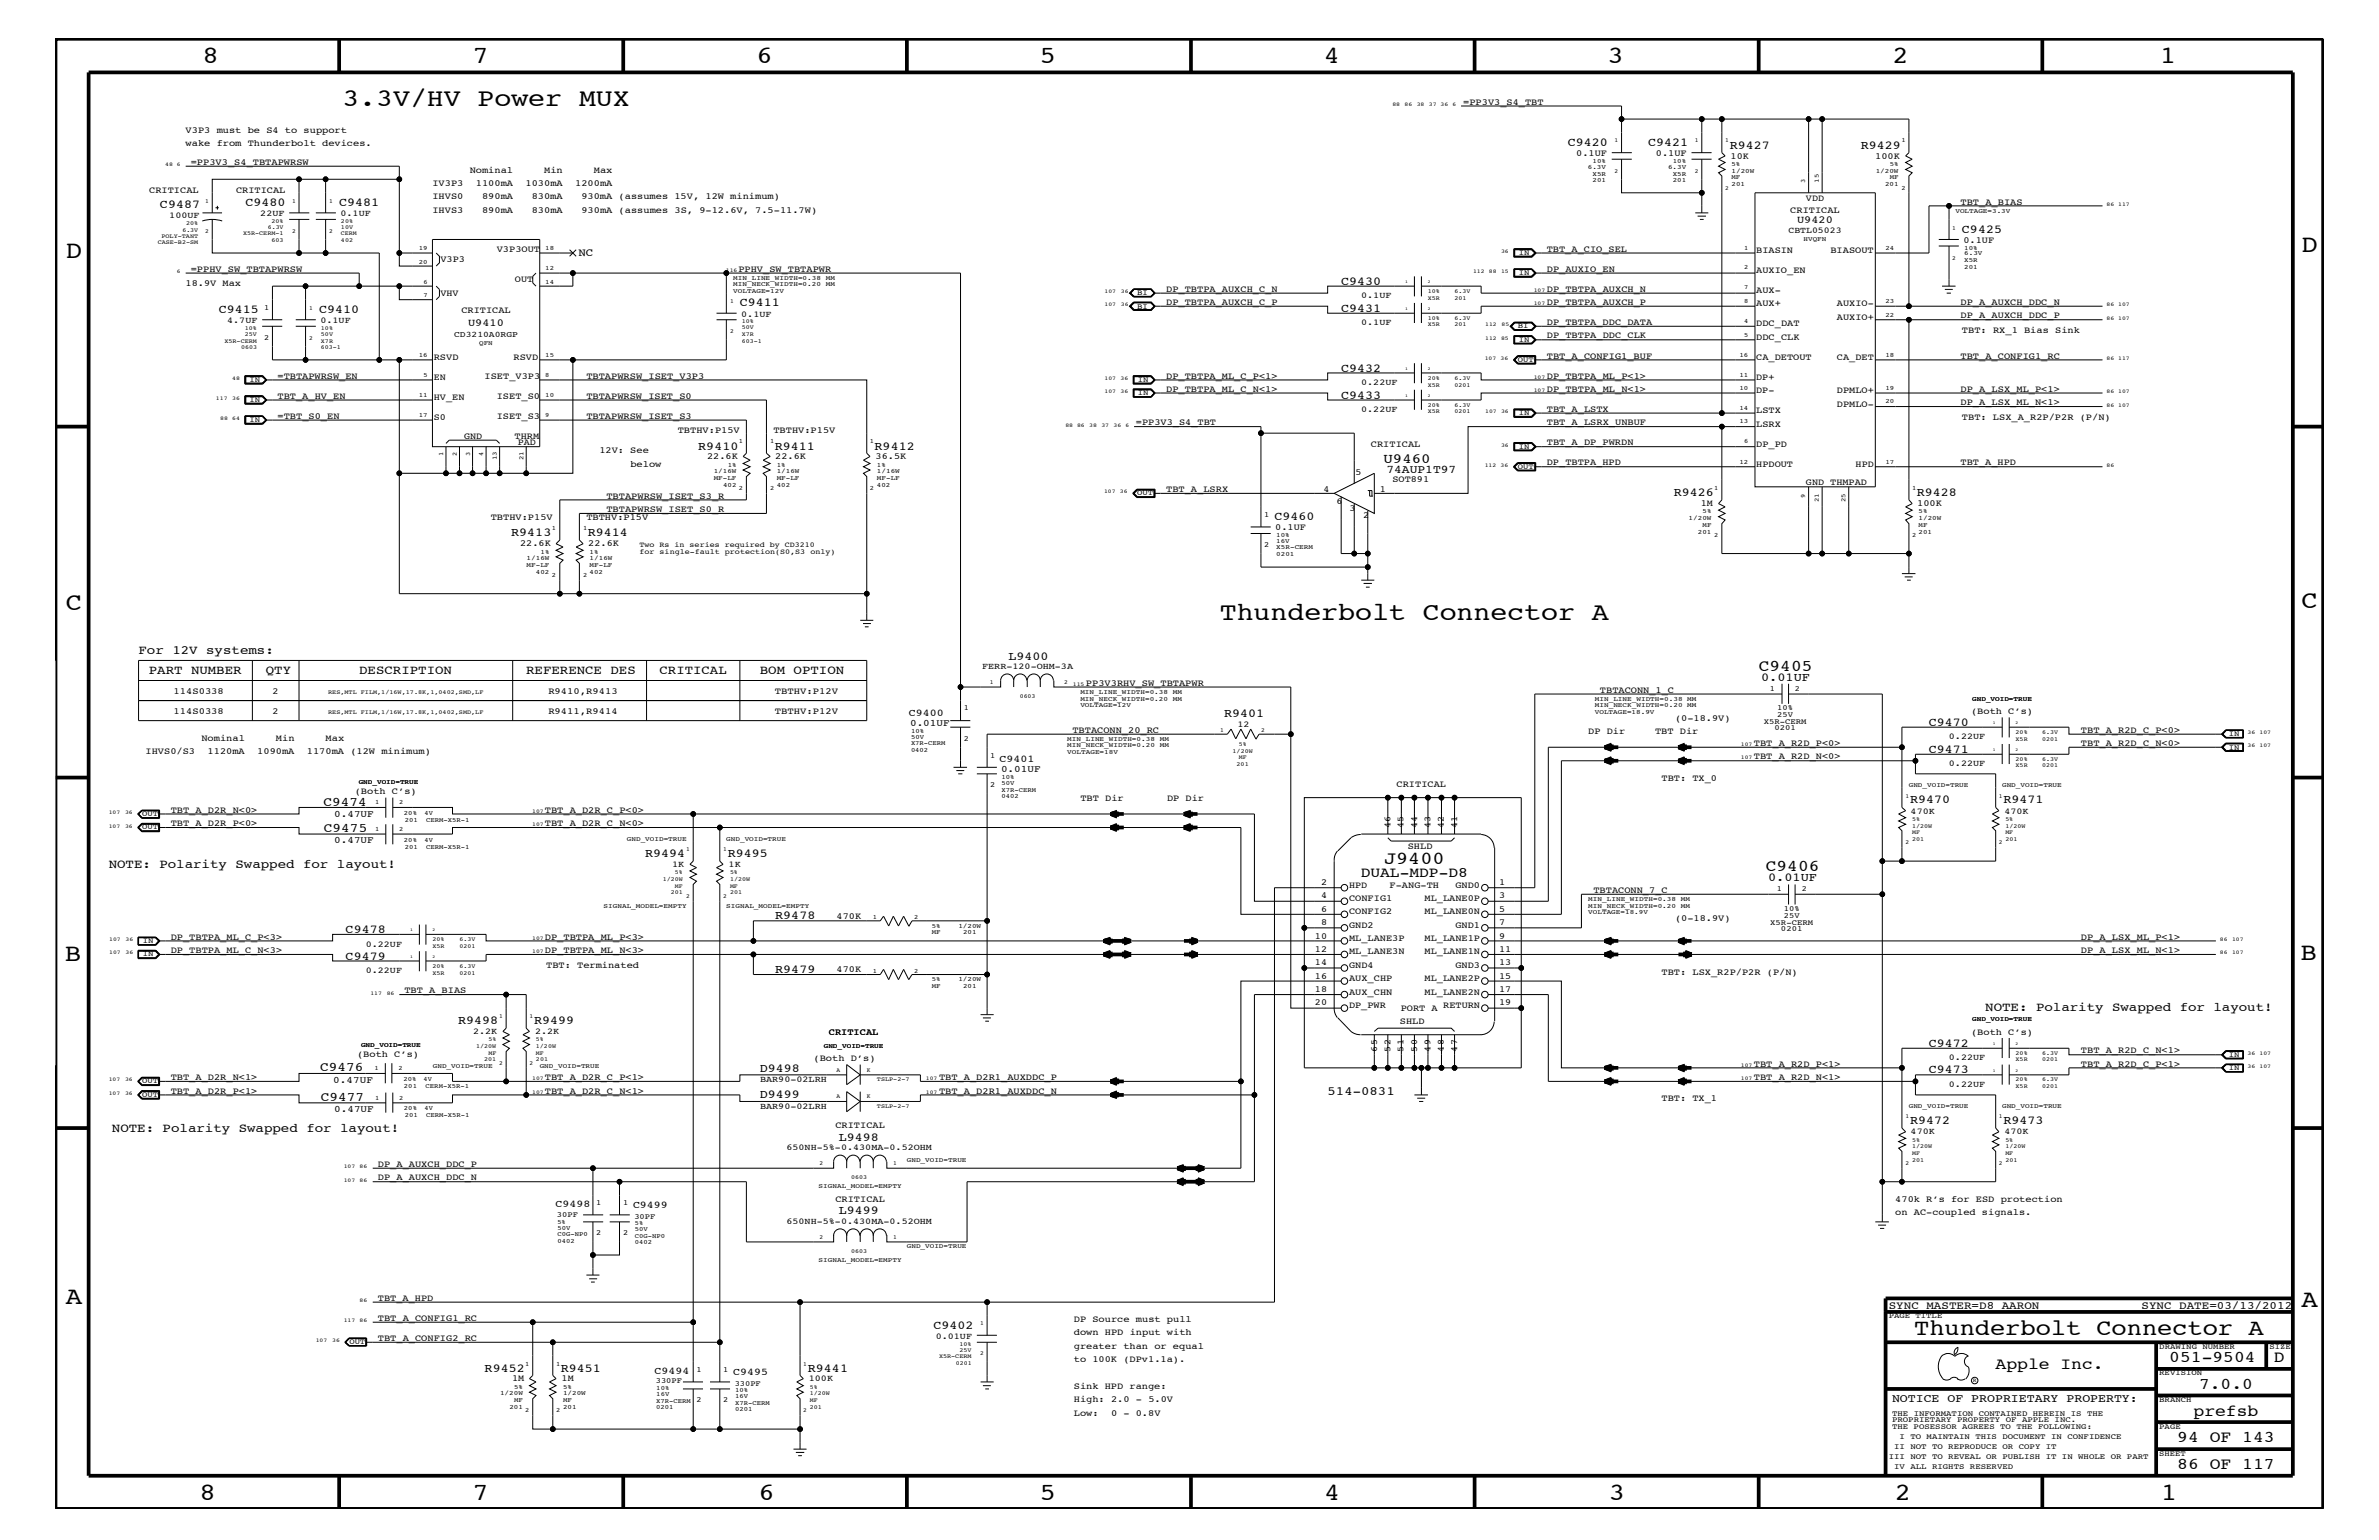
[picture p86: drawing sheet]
<svg xmlns="http://www.w3.org/2000/svg" width="432mm" height="279mm" viewBox="0 0 432 279" stroke-linecap="round" stroke-linejoin="round" font-family="sans-serif">
<defs><g id="words">
<g font-size="4.6">
<text x="62.1" y="19.2">3.3V/HV Power MUX</text>
<text x="221.4" y="112.6">Thunderbolt Connector A</text>
</g>
<g font-size="4.5">
<text x="36.7" y="11.5">8</text>
<text x="85.8" y="11.5">7</text>
<text x="137.3" y="11.5">6</text>
<text x="188.7" y="11.5">5</text>
<text x="240.3" y="11.5">4</text>
<text x="291.8" y="11.5">3</text>
<text x="343.5" y="11.5">2</text>
<text x="392" y="11.5">1</text>
<text x="11.9" y="46.8">D</text>
<text x="417.7" y="45.7">D</text>
<text x="11.9" y="110.6">C</text>
<text x="417.7" y="110.4">C</text>
<text x="11.8" y="174.3">B</text>
<text x="417.6" y="174.2">B</text>
<text x="11.9" y="236.7">A</text>
<text x="417.7" y="237.1">A</text>
<text x="36.2" y="272.1">8</text>
<text x="85.8" y="272.1">7</text>
<text x="137.7" y="272.1">6</text>
<text x="188.7" y="272.1">5</text>
<text x="240.4" y="272.1">4</text>
<text x="292" y="272.1">3</text>
<text x="343.9" y="272.1">2</text>
<text x="392.2" y="272.1">1</text>
</g>
<text font-size="4.1" x="347.4" y="242.3">Thunderbolt Connector A</text>
<text font-size="3.3" x="251.2" y="156.8">J9400</text>
<g font-size="3">
<text x="319.2" y="121.7">C9405</text>
<text x="320.5" y="158">C9406</text>
<text x="362.2" y="248.4">Apple Inc.</text>
<text x="393.7" y="247.1">051-9504</text>
<text x="399.2" y="252">7.0.0</text>
<text x="412.7" y="247.1">D</text>
<text x="398.1" y="256.8">prefsb</text>
<text x="395.2" y="261.6">94 OF 143</text>
<text x="395.2" y="266.6">86 OF 117</text>
</g>
<text font-size="2.6" x="247" y="159.2">DUAL-MDP-D8</text>
<text font-size="2.5" x="251.1" y="83.9">U9460</text>
<g font-size="2.4">
<text x="58.7" y="146.2">C9474</text>
<text x="58.8" y="150.9">C9475</text>
<text x="58.1" y="194.3">C9476</text>
<text x="58.2" y="199.8">C9477</text>
</g>
<g font-size="2.3">
<text x="25.1" y="118.6">For 12V systems:</text>
<text x="27" y="122.3">PART NUMBER</text>
<text x="48.3" y="122.3">QTY</text>
<text x="65.2" y="122.3">DESCRIPTION</text>
<text x="95.5" y="122.3">REFERENCE DES</text>
<text x="119.7" y="122.3">CRITICAL</text>
<text x="137.9" y="122.3">BOM OPTION</text>
<text x="19.7" y="157.4">NOTE: Polarity Swapped for layout!</text>
<text x="360.3" y="183.5">NOTE: Polarity Swapped for layout!</text>
<text x="241" y="198.7">514-0831</text>
<text x="20.3" y="205.3">NOTE: Polarity Swapped for layout!</text>
</g>
<g font-size="2.2">
<text x="284.6" y="26.5">C9420</text>
<text x="299.1" y="26.5">C9421</text>
<text x="313.9" y="27">R9427</text>
<text x="337.7" y="27">R9429</text>
<text x="29" y="37.8">C9487</text>
<text x="44.5" y="37.4">C9480</text>
<text x="61.6" y="37.4">C9481</text>
<text x="356.1" y="42.3">C9425</text>
<text x="243.4" y="51.7">C9430</text>
<text x="39.7" y="56.8">C9415</text>
<text x="57.9" y="56.8">C9410</text>
<text x="134.3" y="55.6">C9411</text>
<text x="243.4" y="56.6">C9431</text>
<text x="243.4" y="67.5">C9432</text>
<text x="243.4" y="72.3">C9433</text>
<text x="126.7" y="81.6">R9410</text>
<text x="140.6" y="81.6">R9411</text>
<text x="158.7" y="81.6">R9412</text>
<text x="231.3" y="94.3">C9460</text>
<text x="303.8" y="90">R9426</text>
<text x="347.9" y="90">R9428</text>
<text x="92.8" y="97.3">R9413</text>
<text x="106.7" y="97.3">R9414</text>
<text x="183" y="119.7">L9400</text>
<text x="319.7" y="123.5">0.01UF</text>
<text x="222.2" y="130.2">R9401</text>
<text x="350.1" y="131.7">C9470</text>
<text x="350.1" y="136.6">C9471</text>
<text x="346.7" y="145.7">R9470</text>
<text x="363.6" y="145.7">R9471</text>
<text x="117.1" y="155.5">R9494</text>
<text x="132.1" y="155.5">R9495</text>
<text x="320.9" y="159.9">0.01UF</text>
<text x="140.7" y="166.7">R9478</text>
<text x="62.7" y="169.3">C9478</text>
<text x="62.7" y="174.2">C9479</text>
<text x="140.7" y="176.5">R9479</text>
<text x="83.1" y="185.8">R9498</text>
<text x="96.9" y="185.8">R9499</text>
<text x="350.1" y="189.9">C9472</text>
<text x="137.9" y="194.4">D9498</text>
<text x="350.1" y="194.8">C9473</text>
<text x="137.9" y="199.2">D9499</text>
<text x="346.7" y="204">R9472</text>
<text x="363.6" y="204">R9473</text>
<text x="152.2" y="207">L9498</text>
<text x="152.2" y="220.3">L9499</text>
<text x="169.4" y="241.1">C9402</text>
<text x="88" y="248.9">R9452</text>
<text x="101.8" y="248.9">R9451</text>
<text x="146.6" y="248.9">R9441</text>
</g>
<g font-size="2.1">
<text x="251.6" y="85.9">74AUP1T97</text>
<text x="343.4" y="254.4">NOTICE OF PROPRIETARY PROPERTY:</text>
</g>
<g font-size="2">
<text x="105" y="46.5">NC</text>
<text x="342.8" y="237.4">SYNC_MASTER=D8_AARON</text>
<text x="388.7" y="237.4">SYNC_DATE=03/13/2012</text>
</g>
<g font-size="1.9">
<text x="326.2" y="40.5">U9420</text>
<text x="85" y="59.2">U9410</text>
<text x="164.9" y="129.9">C9400</text>
<text x="181.4" y="138.3">C9401</text>
<text x="100.8" y="219">C9498</text>
<text x="114.9" y="219.2">C9499</text>
<text x="118.8" y="249.2">C9494</text>
<text x="133.1" y="249.5">C9495</text>
</g>
<g font-size="1.8">
<text x="165.2" y="131.7">0.01UF</text>
<text x="181.7" y="140.1">0.01UF</text>
<text x="60.7" y="148.2">0.47UF</text>
<text x="60.7" y="153">0.47UF</text>
<text x="60.5" y="196.5">0.47UF</text>
<text x="60.7" y="201.8">0.47UF</text>
</g>
<g font-size="1.7">
<text x="265.6" y="19">=PP3V3_S4_TBT</text>
<text x="33.7" y="26.5">wake from Thunderbolt devices.</text>
<text x="33.7" y="24.1">V3P3 must be S4 to support</text>
<text x="34.6" y="29.9">=PP3V3_S4_TBTAPWRSW</text>
<text x="286.1" y="28.3">0.1UF</text>
<text x="300.6" y="28.3">0.1UF</text>
<text x="314.1" y="28.8">10K</text>
<text x="340.4" y="28.8">100K</text>
<text x="27.1" y="35">CRITICAL</text>
<text x="42.8" y="35">CRITICAL</text>
<text x="78.5" y="33.7">IV3P3</text>
<text x="85.2" y="31.4">Nominal</text>
<text x="86.4" y="33.7">1100mA</text>
<text x="95.4" y="33.7">1030mA</text>
<text x="98.8" y="31.4">Min</text>
<text x="104.4" y="33.7">1200mA</text>
<text x="107.8" y="31.4">Max</text>
<text x="78.5" y="38.6">IHVS3</text>
<text x="78.5" y="36.2">IHVS0</text>
<text x="87.5" y="36.2">890mA</text>
<text x="87.5" y="38.6">890mA</text>
<text x="96.5" y="36.2">830mA</text>
<text x="96.5" y="38.6">830mA</text>
<text x="105.5" y="36.2">930mA (assumes 15V, 12W minimum)</text>
<text x="105.5" y="38.6">930mA (assumes 3S, 9-12.6V, 7.5-11.7W)</text>
<text x="325" y="38.6">CRITICAL</text>
<text x="327.8" y="36.4">VDD</text>
<text x="355.9" y="37.2">TBT_A_BIAS</text>
<text x="79.9" y="47.6">V3P3</text>
<text x="90.2" y="45.7">V3P3OUT</text>
<text x="280.8" y="45.7">TBT_A_CIO_SEL</text>
<text x="318.8" y="45.9">BIASIN</text>
<text x="332.2" y="45.9">BIASOUT</text>
<text x="356.4" y="44.1">0.1UF</text>
<text x="33.7" y="51.9">18.9V Max</text>
<text x="34.6" y="49.3">=PPHV_SW_TBTAPWRSW</text>
<text x="79.9" y="53.6">VHV</text>
<text x="93.5" y="51.3">OUT</text>
<text x="134" y="49.3">PPHV_SW_TBTAPWR</text>
<text x="211.7" y="52.9">DP_TBTPA_AUXCH_C_N</text>
<text x="280.8" y="49.3">DP_AUXIO_EN</text>
<text x="280.8" y="52.9">DP_TBTPA_AUXCH_N</text>
<text x="318.8" y="53.2">AUX-</text>
<text x="318.8" y="49.6">AUXIO_EN</text>
<text x="83.7" y="56.8">CRITICAL</text>
<text x="211.7" y="55.3">DP_TBTPA_AUXCH_C_P</text>
<text x="280.8" y="59">DP_TBTPA_DDC_DATA</text>
<text x="280.8" y="55.3">DP_TBTPA_AUXCH_P</text>
<text x="318.8" y="55.6">AUX+</text>
<text x="318.8" y="59.2">DDC_DAT</text>
<text x="333.4" y="55.6">AUXIO-</text>
<text x="333.4" y="58">AUXIO+</text>
<text x="355.9" y="55.3">DP_A_AUXCH_DDC_N</text>
<text x="355.9" y="57.8">DP_A_AUXCH_DDC_P</text>
<text x="78.7" y="65.3">RSVD</text>
<text x="93.2" y="65.3">RSVD</text>
<text x="280.8" y="65.1">TBT_A_CONFIG1_BUF</text>
<text x="280.8" y="61.4">DP_TBTPA_DDC_CLK</text>
<text x="318.8" y="61.7">DDC_CLK</text>
<text x="318.8" y="65.3">CA_DETOUT</text>
<text x="333.4" y="65.3">CA_DET</text>
<text x="355.9" y="65.1">TBT_A_CONFIG1_RC</text>
<text x="356.1" y="60.4">TBT: RX_1 Bias Sink</text>
<text x="50.4" y="68.7">=TBTAPWRSW_EN</text>
<text x="78.7" y="68.9">EN</text>
<text x="88" y="68.8">ISET_V3P3</text>
<text x="106.4" y="68.7">TBTAPWRSW_ISET_V3P3</text>
<text x="211.7" y="68.7">DP_TBTPA_ML_C_P&lt;1&gt;</text>
<text x="211.7" y="71.1">DP_TBTPA_ML_C_N&lt;1&gt;</text>
<text x="280.8" y="68.7">DP_TBTPA_ML_P&lt;1&gt;</text>
<text x="280.8" y="71.1">DP_TBTPA_ML_N&lt;1&gt;</text>
<text x="318.8" y="71.3">DP-</text>
<text x="318.8" y="68.9">DP+</text>
<text x="333.4" y="71.3">DPMLO+</text>
<text x="355.9" y="71.1">DP_A_LSX_ML_P&lt;1&gt;</text>
<text x="50.4" y="72.3">TBT_A_HV_EN</text>
<text x="50.4" y="76">=TBT_S0_EN</text>
<text x="78.7" y="76.2">S0</text>
<text x="78.7" y="72.6">HV_EN</text>
<text x="90.2" y="76.1">ISET_S3</text>
<text x="90.2" y="72.4">ISET_S0</text>
<text x="106.4" y="72.3">TBTAPWRSW_ISET_S0</text>
<text x="106.4" y="76">TBTAPWRSW_ISET_S3</text>
<text x="206.2" y="77.2">=PP3V3_S4_TBT</text>
<text x="280.8" y="77.2">TBT_A_LSRX_UNBUF</text>
<text x="280.8" y="74.7">TBT_A_LSTX</text>
<text x="318.8" y="75">LSTX</text>
<text x="318.8" y="77.4">LSRX</text>
<text x="333.4" y="73.8">DPMLO-</text>
<text x="355.9" y="73.5">DP_A_LSX_ML_N&lt;1&gt;</text>
<text x="356.1" y="76.2">TBT: LSX_A_R2P/P2R (P/N)</text>
<text x="84.2" y="79.6">GND</text>
<text x="93.4" y="79.6">THRM</text>
<text x="94" y="80.8">PAD</text>
<text x="108.8" y="82.2">12V: See</text>
<text x="123" y="78.6">TBTHV:P15V</text>
<text x="128.4" y="83.3">22.6K</text>
<text x="140.4" y="78.6">TBTHV:P15V</text>
<text x="140.7" y="83.3">22.6K</text>
<text x="158.9" y="83.3">36.5K</text>
<text x="248.8" y="81.1">CRITICAL</text>
<text x="280.8" y="80.8">TBT_A_DP_PWRDN</text>
<text x="318.8" y="81.1">DP_PD</text>
<text x="114.4" y="84.7">below</text>
<text x="211.7" y="89.3">TBT_A_LSRX</text>
<text x="240.2" y="89.3">4</text>
<text x="246" y="86.2">5</text>
<text x="250.4" y="89.3">1</text>
<text x="252.7" y="87.5">SOT891</text>
<text x="280.8" y="84.4">DP_TBTPA_HPD</text>
<text x="318.8" y="84.7">HPDOUT</text>
<text x="327.8" y="88.1">GND THMPAD</text>
<text x="336.8" y="84.7">HPD</text>
<text x="355.9" y="84.4">TBT_A_HPD</text>
<text x="89.1" y="94.3">TBTHV:P15V</text>
<text x="106.4" y="94.3">TBTHV:P15V</text>
<text x="110.1" y="92.9">TBTAPWRSW_ISET_S0_R</text>
<text x="110.1" y="90.5">TBTAPWRSW_ISET_S3_R</text>
<text x="242.6" y="91.4">6</text>
<text x="244.9" y="92.7">3</text>
<text x="247.4" y="93.9">2</text>
<text x="308.7" y="91.8">1M</text>
<text x="348" y="91.8">100K</text>
<text x="94.4" y="99.1">22.6K</text>
<text x="106.8" y="99.1">22.6K</text>
<text x="231.5" y="96.2">0.1UF</text>
<text x="31.5" y="125.9">114S0338</text>
<text x="49.5" y="125.9">2</text>
<text x="99.5" y="125.9">R9410,R9413</text>
<text x="140.6" y="125.9">TBTHV:P12V</text>
<text x="197.1" y="124.4">PP3V3RHV_SW_TBTAPWR</text>
<text x="290.4" y="125.7">TBTACONN_1_C</text>
<text x="31.5" y="129.6">114S0338</text>
<text x="49.5" y="129.6">2</text>
<text x="99.5" y="129.6">R9411,R9414</text>
<text x="140.6" y="129.6">TBTHV:P12V</text>
<text x="304" y="130.8">(0-18.9V)</text>
<text x="357.8" y="129.6">(Both C’s)</text>
<text x="26.4" y="136.8">IHVS0/S3</text>
<text x="36.6" y="134.4">Nominal</text>
<text x="37.7" y="136.8">1120mA</text>
<text x="46.7" y="136.8">1090mA</text>
<text x="50.1" y="134.4">Min</text>
<text x="55.7" y="136.8">1170mA (12W minimum)</text>
<text x="59.1" y="134.4">Max</text>
<text x="194.6" y="133">TBTACONN_20_RC</text>
<text x="288.3" y="133.2">DP Dir</text>
<text x="300.4" y="133.2">TBT Dir</text>
<text x="318.3" y="137.8">TBT_A_R2D_N&lt;0&gt;</text>
<text x="318.3" y="135.3">TBT_A_R2D_P&lt;0&gt;</text>
<text x="377.7" y="133">TBT_A_R2D_C_P&lt;0&gt;</text>
<text x="377.7" y="135.3">TBT_A_R2D_C_N&lt;0&gt;</text>
<text x="253.5" y="142.9">CRITICAL</text>
<text x="301.6" y="141.7">TBT: TX_0</text>
<text x="31" y="147.5">TBT_A_D2R_N&lt;0&gt;</text>
<text x="31" y="149.9">TBT_A_D2R_P&lt;0&gt;</text>
<text x="64.4" y="144">(Both C’s)</text>
<text x="98.9" y="149.9">TBT_A_D2R_C_N&lt;0&gt;</text>
<text x="98.9" y="147.5">TBT_A_D2R_C_P&lt;0&gt;</text>
<text x="196.1" y="145.3">TBT Dir</text>
<text x="211.8" y="145.3">DP Dir</text>
<text x="252.4" y="150.2" transform="rotate(-90 252.4 150.2)">46</text>
<text x="254.8" y="150.2" transform="rotate(-90 254.8 150.2)">45</text>
<text x="255.5" y="154">SHLD</text>
<text x="257.2" y="150.2" transform="rotate(-90 257.2 150.2)">44</text>
<text x="259.7" y="150.2" transform="rotate(-90 259.7 150.2)">43</text>
<text x="262" y="150.2" transform="rotate(-90 262 150.2)">42</text>
<text x="264.5" y="150.2" transform="rotate(-90 264.5 150.2)">41</text>
<text x="239.8" y="160.6">2</text>
<text x="244.9" y="161.1">HPD</text>
<text x="252.2" y="161.1">F-ANG-TH</text>
<text x="264.2" y="161.1">GND0</text>
<text x="272.1" y="160.6">1</text>
<text x="289.2" y="162">TBTACONN_7_C</text>
<text x="151.8" y="166.7">470K</text>
<text x="239.8" y="165.4">6</text>
<text x="239.8" y="167.8">8</text>
<text x="239.8" y="163">4</text>
<text x="244.9" y="163.5">CONFIG1</text>
<text x="244.9" y="165.9">CONFIG2</text>
<text x="258.6" y="163.5">ML_LANE0P</text>
<text x="258.6" y="165.9">ML_LANE0N</text>
<text x="272.1" y="167.8">7</text>
<text x="272.1" y="165.4">5</text>
<text x="272.1" y="163">3</text>
<text x="304" y="167.1">(0-18.9V)</text>
<text x="31" y="170.5">DP_TBTPA_ML_C_P&lt;3&gt;</text>
<text x="31" y="172.9">DP_TBTPA_ML_C_N&lt;3&gt;</text>
<text x="98.9" y="170.5">DP_TBTPA_ML_P&lt;3&gt;</text>
<text x="98.9" y="172.9">DP_TBTPA_ML_N&lt;3&gt;</text>
<text x="238.7" y="172.7">12</text>
<text x="238.7" y="170.3">10</text>
<text x="244.9" y="168.3">GND2</text>
<text x="244.9" y="173.2">ML_LANE3N</text>
<text x="244.9" y="170.7">ML_LANE3P</text>
<text x="258.6" y="173.2">ML_LANE1N</text>
<text x="258.6" y="170.7">ML_LANE1P</text>
<text x="264.2" y="168.3">GND1</text>
<text x="272.1" y="172.7">11</text>
<text x="272.1" y="170.3">9</text>
<text x="377.7" y="172.9">DP_A_LSX_ML_N&lt;1&gt;</text>
<text x="377.7" y="170.5">DP_A_LSX_ML_P&lt;1&gt;</text>
<text x="99.1" y="175.6">TBT: Terminated</text>
<text x="151.8" y="176.3">470K</text>
<text x="238.7" y="175.1">14</text>
<text x="238.7" y="179.9">18</text>
<text x="238.7" y="177.6">16</text>
<text x="244.9" y="175.6">GND4</text>
<text x="244.9" y="178">AUX_CHP</text>
<text x="258.6" y="178">ML_LANE2P</text>
<text x="264.2" y="175.6">GND3</text>
<text x="272.1" y="175.1">13</text>
<text x="272.1" y="179.9">17</text>
<text x="272.1" y="177.6">15</text>
<text x="301.6" y="176.8">TBT: LSX_R2P/P2R (P/N)</text>
<text x="73.4" y="180.2">TBT_A_BIAS</text>
<text x="238.7" y="182.4">20</text>
<text x="244.9" y="182.9">DP_PWR</text>
<text x="244.9" y="180.5">AUX_CHN</text>
<text x="254.1" y="185.7">SHLD</text>
<text x="254.3" y="183.5">PORT A</text>
<text x="258.6" y="180.5">ML_LANE2N</text>
<text x="262" y="182.9">RETURN</text>
<text x="272.1" y="182.4">19</text>
<text x="64.8" y="191.7">(Both C’s)</text>
<text x="150.5" y="187.7">CRITICAL</text>
<text x="249.9" y="190.8" transform="rotate(-90 249.9 190.8)">65</text>
<text x="252.4" y="190.8" transform="rotate(-90 252.4 190.8)">52</text>
<text x="254.8" y="190.8" transform="rotate(-90 254.8 190.8)">51</text>
<text x="257.2" y="190.8" transform="rotate(-90 257.2 190.8)">50</text>
<text x="259.7" y="190.8" transform="rotate(-90 259.7 190.8)">49</text>
<text x="262" y="190.8" transform="rotate(-90 262 190.8)">48</text>
<text x="264.5" y="190.8" transform="rotate(-90 264.5 190.8)">47</text>
<text x="357.8" y="187.7">(Both C’s)</text>
<text x="377.7" y="191.1">TBT_A_R2D_C_N&lt;1&gt;</text>
<text x="31" y="195.9">TBT_A_D2R_N&lt;1&gt;</text>
<text x="98.9" y="195.9">TBT_A_D2R_C_P&lt;1&gt;</text>
<text x="147.7" y="192.6">(Both D’s)</text>
<text x="170.4" y="195.9">TBT_A_D2R1_AUXDDC_P</text>
<text x="318.3" y="193.6">TBT_A_R2D_P&lt;1&gt;</text>
<text x="318.3" y="195.9">TBT_A_R2D_N&lt;1&gt;</text>
<text x="377.7" y="193.6">TBT_A_R2D_C_P&lt;1&gt;</text>
<text x="31" y="198.4">TBT_A_D2R_P&lt;1&gt;</text>
<text x="98.9" y="198.4">TBT_A_D2R_C_N&lt;1&gt;</text>
<text x="170.4" y="198.4">TBT_A_D2R1_AUXDDC_N</text>
<text x="301.6" y="199.8">TBT: TX_1</text>
<text x="151.6" y="204.7">CRITICAL</text>
<text x="68.6" y="214.2">DP_A_AUXCH_DDC_N</text>
<text x="68.6" y="211.7">DP_A_AUXCH_DDC_P</text>
<text x="151.6" y="218">CRITICAL</text>
<text x="344" y="218">470k R’s for ESD protection</text>
<text x="344" y="220.4">on AC-coupled signals.</text>
<text x="68.6" y="236">TBT_A_HPD</text>
<text x="68.6" y="239.6">TBT_A_CONFIG1_RC</text>
<text x="194.9" y="239.9">DP Source must pull</text>
<text x="68.6" y="243.3">TBT_A_CONFIG2_RC</text>
<text x="194.9" y="244.7">greater than or equal</text>
<text x="194.9" y="242.3">down HPD input with</text>
<text x="93" y="250.6">1M</text>
<text x="101.9" y="250.6">1M</text>
<text x="194.9" y="247.1">to 100K (DPv1.1a).</text>
<text x="194.9" y="252">Sink HPD range:</text>
<text x="194.9" y="256.8">Low:</text>
<text x="194.9" y="254.4">High: 2.0 - 5.0V</text>
<text x="201.7" y="256.8">0 - 0.8V</text>
</g>
<g font-size="1.6">
<text x="30.7" y="39.5">100UF</text>
<text x="47.2" y="39.2">22UF</text>
<text x="61.8" y="39.2">0.1UF</text>
<text x="324.6" y="42.3">CBTL05023</text>
<text x="41.2" y="58.6">4.7UF</text>
<text x="58.2" y="58.6">0.1UF</text>
<text x="134.5" y="57.4">0.1UF</text>
<text x="247.1" y="54.1">0.1UF</text>
<text x="247.1" y="59">0.1UF</text>
<text x="247.1" y="69.9">0.22UF</text>
<text x="247.1" y="74.7">0.22UF</text>
<text x="178.3" y="121.4">FERR-120-OHM-3A</text>
<text x="224.6" y="131.9">12</text>
<text x="353.7" y="134.1">0.22UF</text>
<text x="353.7" y="139">0.22UF</text>
<text x="346.8" y="147.6">470K</text>
<text x="363.8" y="147.6">470K</text>
<text x="122" y="157.3">1K</text>
<text x="132.2" y="157.3">1K</text>
<text x="66.4" y="171.7">0.22UF</text>
<text x="66.4" y="176.6">0.22UF</text>
<text x="85.9" y="187.6">2.2K</text>
<text x="97.1" y="187.6">2.2K</text>
<text x="138" y="196.4">BAR90-02LRH</text>
<text x="353.7" y="192.3">0.22UF</text>
<text x="353.7" y="197.2">0.22UF</text>
<text x="138" y="201.2">BAR90-02LRH</text>
<text x="142.7" y="208.7">650NH-5%-0.430MA-0.52OHM</text>
<text x="346.8" y="205.8">470K</text>
<text x="363.8" y="205.8">470K</text>
<text x="142.7" y="222">650NH-5%-0.430MA-0.52OHM</text>
<text x="169.8" y="242.9">0.01UF</text>
<text x="146.8" y="250.6">100K</text>
</g>
<text font-size="1.5" x="82.4" y="61.2">CD3210A0RGP</text>
<g font-size="1.4">
<text x="275.7" y="46.3">IN</text>
<text x="206.4" y="53.5">BI</text>
<text x="275.7" y="49.9">IN</text>
<text x="47.9" y="56.2">1</text>
<text x="206.4" y="56">BI</text>
<text x="275.5" y="59.5">BI</text>
<text x="47.9" y="61.7">2</text>
<text x="275.5" y="65.6">OUT</text>
<text x="275.7" y="62">IN</text>
<text x="45.3" y="69.3">IN</text>
<text x="206.5" y="69.3">IN</text>
<text x="206.5" y="71.7">IN</text>
<text x="45.3" y="72.9">IN</text>
<text x="45.3" y="76.6">IN</text>
<text x="275.7" y="75.4">IN</text>
<text x="275.7" y="81.4">IN</text>
<text x="206.4" y="89.9">OUT</text>
<text x="275.5" y="85">OUT</text>
<text x="229.4" y="93.8">1</text>
<text x="116.1" y="99.3">Two Rs in series required by CD3210</text>
<text x="116.1" y="100.4">for single-fault protection(S0,S3 only)</text>
<text x="229.4" y="99.3">2</text>
<text x="321.2" y="125.3">1</text>
<text x="325.8" y="125.3">2</text>
<text x="174.9" y="128.9">1</text>
<text x="320.1" y="131.3">X5R-CERM</text>
<text x="322.6" y="128.9">10%</text>
<text x="322.6" y="130.2">25V</text>
<text x="174.9" y="134.4">2</text>
<text x="179.7" y="137.4">1</text>
<text x="322.1" y="132.5">0201</text>
<text x="404.5" y="133.5">IN</text>
<text x="404.5" y="136">IN</text>
<text x="179.7" y="142.9">2</text>
<text x="25.8" y="148.1">OUT</text>
<text x="25.8" y="150.5">OUT</text>
<text x="322.5" y="161.7">1</text>
<text x="327.1" y="161.7">2</text>
<text x="321.3" y="167.8">X5R-CERM</text>
<text x="323.8" y="166.5">25V</text>
<text x="323.8" y="165.3">10%</text>
<text x="25.9" y="171.1">IN</text>
<text x="25.9" y="173.5">IN</text>
<text x="323.3" y="168.9">0201</text>
<text x="404.5" y="191.7">IN</text>
<text x="25.8" y="196.5">OUT</text>
<text x="404.5" y="194.2">IN</text>
<text x="25.8" y="199">OUT</text>
<text x="101.1" y="220.8">30PF</text>
<text x="108.2" y="218.6">1</text>
<text x="113.1" y="218.6">1</text>
<text x="115.1" y="221.1">30PF</text>
<text x="108.2" y="224.1">2</text>
<text x="113.1" y="224.1">2</text>
<text x="342.8" y="239.2">PAGE TITLE</text>
<text x="63.4" y="243.9">OUT</text>
<text x="391.9" y="244.7">DRAWING NUMBER</text>
<text x="411.9" y="244.7">SIZE</text>
<text x="119" y="251">330PF</text>
<text x="126.4" y="248.9">1</text>
<text x="131.2" y="248.9">1</text>
<text x="133.3" y="251.4">330PF</text>
<text x="391.9" y="249.5">REVISION</text>
<text x="126.4" y="254.4">2</text>
<text x="131.2" y="254.4">2</text>
<text x="343.4" y="256.8">THE INFORMATION CONTAINED HEREIN IS THE</text>
<text x="391.9" y="254.4">BRANCH</text>
<text x="343.4" y="258">PROPRIETARY PROPERTY OF APPLE INC.</text>
<text x="343.4" y="259.3">THE POSESSOR AGREES TO THE FOLLOWING:</text>
<text x="343.8" y="262.9">II NOT TO REPRODUCE OR COPY IT</text>
<text x="344.8" y="261.1">I TO MAINTAIN THIS DOCUMENT IN CONFIDENCE</text>
<text x="391.9" y="259.3">PAGE</text>
<text x="342.8" y="264.7">III NOT TO REVEAL OR PUBLISH IT IN WHOLE OR PART</text>
<text x="343.8" y="266.6">IV ALL RIGHTS RESERVED</text>
<text x="391.9" y="264.1">SHEET</text>
</g>
<g font-size="1.2">
<text x="289.1" y="29.5">10%</text>
<text x="303.6" y="29.5">10%</text>
<text x="345.1" y="25.9">1</text>
<text x="288.2" y="30.6">6.3V</text>
<text x="289.1" y="33">201</text>
<text x="289.1" y="31.9">X5R</text>
<text x="302.8" y="30.6">6.3V</text>
<text x="303.6" y="33">201</text>
<text x="303.6" y="31.9">X5R</text>
<text x="314.3" y="30.2">5%</text>
<text x="314.3" y="32.5">MF</text>
<text x="314.3" y="31.4">1/20W</text>
<text x="314.3" y="33.7">201</text>
<text x="327.7" y="33.1" transform="rotate(-90 327.7 33.1)">3</text>
<text x="330.1" y="33.1" transform="rotate(-90 330.1 33.1)">15</text>
<text x="340.4" y="31.4">1/20W</text>
<text x="342.1" y="33.7">201</text>
<text x="343" y="32.5">MF</text>
<text x="343" y="30.2">5%</text>
<text x="345.1" y="34.4">2</text>
<text x="354.9" y="38.6">VOLTAGE=3.3V</text>
<text x="76" y="47.9">20</text>
<text x="76" y="45.4">19</text>
<text x="99" y="45.4">18</text>
<text x="316.6" y="45.3">1</text>
<text x="327.4" y="43.8">HVQFN</text>
<text x="342.2" y="45.3">24</text>
<text x="356.5" y="47.6">X5R</text>
<text x="356.5" y="46.3">6.3V</text>
<text x="356.5" y="45.3">10%</text>
<text x="76.9" y="53.9">7</text>
<text x="76.9" y="51.5">6</text>
<text x="99" y="49.1">12</text>
<text x="99" y="51.5">14</text>
<text x="133.1" y="53.2">VOLTAGE=12V</text>
<text x="133.1" y="50.7">MIN_LINE_WIDTH=0.38</text>
<text x="133.1" y="51.9">MIN_NECK_WIDTH=0.20</text>
<text x="149.9" y="50.7">MM</text>
<text x="149.9" y="51.9">MM</text>
<text x="316.6" y="52.5">7</text>
<text x="316.6" y="48.9">2</text>
<text x="356.5" y="48.8">201</text>
<text x="316.6" y="55">8</text>
<text x="316.6" y="58.6">4</text>
<text x="342.2" y="55">23</text>
<text x="342.2" y="57.4">22</text>
<text x="76" y="64.8">16</text>
<text x="87" y="62.6">QFN</text>
<text x="99" y="64.8">15</text>
<text x="315.7" y="64.7">16</text>
<text x="316.6" y="61.1">5</text>
<text x="342.2" y="64.7">18</text>
<text x="76.9" y="68.4">5</text>
<text x="99" y="68.4">8</text>
<text x="315.7" y="70.7">10</text>
<text x="315.7" y="68.4">11</text>
<text x="342.2" y="70.7">19</text>
<text x="76" y="75.7">17</text>
<text x="76" y="72.1">11</text>
<text x="99" y="75.7">9</text>
<text x="99" y="72.1">10</text>
<text x="315.7" y="74.4">14</text>
<text x="315.7" y="76.8">13</text>
<text x="342.2" y="73.2">20</text>
<text x="80.4" y="82.7" transform="rotate(-90 80.4 82.7)">1</text>
<text x="82.9" y="82.7" transform="rotate(-90 82.9 82.7)">2</text>
<text x="85.3" y="82.7" transform="rotate(-90 85.3 82.7)">3</text>
<text x="87.7" y="82.7" transform="rotate(-90 87.7 82.7)">4</text>
<text x="90.2" y="83.5" transform="rotate(-90 90.2 83.5)">13</text>
<text x="95" y="83.5" transform="rotate(-90 95 83.5)">21</text>
<text x="134.1" y="80.5">1</text>
<text x="139.8" y="80.5">1</text>
<text x="157.9" y="80.5">1</text>
<text x="316.6" y="80.5">6</text>
<text x="129.5" y="85.9">1/16W</text>
<text x="129.5" y="87.1">MF-LF</text>
<text x="131.2" y="88.3">402</text>
<text x="132.1" y="84.7">1%</text>
<text x="134.1" y="88.9">2</text>
<text x="139.8" y="88.9">2</text>
<text x="141" y="84.7">1%</text>
<text x="141" y="88.3">402</text>
<text x="141" y="85.9">1/16W</text>
<text x="141" y="87.1">MF-LF</text>
<text x="157.9" y="88.9">2</text>
<text x="159.2" y="85.9">1/16W</text>
<text x="159.2" y="84.7">1%</text>
<text x="159.2" y="88.3">402</text>
<text x="159.2" y="87.1">MF-LF</text>
<text x="311.1" y="88.9">1</text>
<text x="315.7" y="84.1">12</text>
<text x="342.2" y="84.1">17</text>
<text x="347" y="88.9">1</text>
<text x="306.5" y="94.3">1/20W</text>
<text x="309" y="93.2">5%</text>
<text x="309" y="95.6">MF</text>
<text x="327.7" y="90.3" transform="rotate(-90 327.7 90.3)">9</text>
<text x="330.1" y="91.1" transform="rotate(-90 330.1 91.1)">21</text>
<text x="334.9" y="91.1" transform="rotate(-90 334.9 91.1)">25</text>
<text x="348.2" y="94.3">1/20W</text>
<text x="348.2" y="95.6">MF</text>
<text x="348.2" y="93.2">5%</text>
<text x="95.6" y="101.6">1/16W</text>
<text x="98.1" y="100.4">1%</text>
<text x="100.2" y="96.2">1</text>
<text x="105.8" y="96.2">1</text>
<text x="107" y="100.4">1%</text>
<text x="107" y="101.6">1/16W</text>
<text x="231.6" y="97.4">10%</text>
<text x="231.6" y="101">0201</text>
<text x="231.6" y="99.7">X5R-CERM</text>
<text x="231.6" y="98.5">16V</text>
<text x="308.2" y="96.8">201</text>
<text x="311.1" y="97.4">2</text>
<text x="347" y="97.4">2</text>
<text x="348.2" y="96.8">201</text>
<text x="95.6" y="102.9">MF-LF</text>
<text x="97.3" y="104.1">402</text>
<text x="100.2" y="104.7">2</text>
<text x="105.8" y="104.7">2</text>
<text x="107" y="104.1">402</text>
<text x="107" y="102.9">MF-LF</text>
<text x="196.1" y="125.9">MIN_LINE_WIDTH=0.38</text>
<text x="212.9" y="125.9">MM</text>
<text x="196.1" y="127.1">MIN_NECK_WIDTH=0.20</text>
<text x="196.1" y="128.3">VOLTAGE=12V</text>
<text x="212.9" y="127.1">MM</text>
<text x="289.5" y="129.6">VOLTAGE=18.9V</text>
<text x="289.5" y="128.3">MIN_NECK_WIDTH=0.20</text>
<text x="289.5" y="127.1">MIN_LINE_WIDTH=0.38</text>
<text x="306.3" y="128.3">MM</text>
<text x="306.3" y="127.1">MM</text>
<text x="358" y="127.1">GND_VOID=TRUE</text>
<text x="165.4" y="135.2">X7R-CERM</text>
<text x="165.4" y="134.1">50V</text>
<text x="165.4" y="133">10%</text>
<text x="165.4" y="136.4">0402</text>
<text x="193.7" y="134.4">MIN_LINE_WIDTH=0.38</text>
<text x="193.7" y="136.8">VOLTAGE=18V</text>
<text x="193.7" y="135.6">MIN_NECK_WIDTH=0.20</text>
<text x="210.5" y="134.4">MM</text>
<text x="210.5" y="135.6">MM</text>
<text x="65.1" y="142.3">GND_VOID=TRUE</text>
<text x="181.8" y="141.3">10%</text>
<text x="181.8" y="142.4">50V</text>
<text x="181.8" y="143.6">X7R-CERM</text>
<text x="346.5" y="142.9">GND_VOID=TRUE</text>
<text x="363.4" y="142.9">GND_VOID=TRUE</text>
<text x="68.1" y="145.9">1</text>
<text x="72.5" y="145.9">2</text>
<text x="73.3" y="147.9">20%</text>
<text x="73.5" y="149.2">201</text>
<text x="77" y="147.9">4V</text>
<text x="77.3" y="149.2">CERM-X5R-1</text>
<text x="181.8" y="144.8">0402</text>
<text x="68.1" y="150.7">1</text>
<text x="72.5" y="150.7">2</text>
<text x="73.3" y="152.7">20%</text>
<text x="73.5" y="154">201</text>
<text x="77" y="152.7">4V</text>
<text x="77.3" y="154">CERM-X5R-1</text>
<text x="113.8" y="152.6">GND_VOID=TRUE</text>
<text x="131.8" y="152.6">GND_VOID=TRUE</text>
<text x="109.6" y="164.7">SIGNAL_MODEL=EMPTY</text>
<text x="131.8" y="164.7">SIGNAL_MODEL=EMPTY</text>
<text x="158.4" y="166.7">1</text>
<text x="165.9" y="166.7">2</text>
<text x="288.3" y="164.7">MIN_NECK_WIDTH=0.20</text>
<text x="288.3" y="165.9">VOLTAGE=18.9V</text>
<text x="288.3" y="163.5">MIN_LINE_WIDTH=0.38</text>
<text x="305.1" y="164.7">MM</text>
<text x="305.1" y="163.5">MM</text>
<text x="169.1" y="169.5">MF</text>
<text x="169.1" y="168.3">5%</text>
<text x="173.9" y="168.3">1/20W</text>
<text x="174.8" y="169.5">201</text>
<text x="158.4" y="176.5">1</text>
<text x="165.9" y="176.5">2</text>
<text x="169.1" y="179.3">MF</text>
<text x="169.1" y="178">5%</text>
<text x="173.9" y="178">1/20W</text>
<text x="174.8" y="179.3">201</text>
<text x="358" y="185.3">GND_VOID=TRUE</text>
<text x="65.5" y="189.9">GND_VOID=TRUE</text>
<text x="149.5" y="190.2">GND_VOID=TRUE</text>
<text x="68" y="194.2">1</text>
<text x="72.3" y="194.2">2</text>
<text x="73.2" y="196.1">20%</text>
<text x="73.3" y="197.4">201</text>
<text x="76.9" y="196.1">4V</text>
<text x="77.3" y="197.4">CERM-X5R-1</text>
<text x="78.6" y="193.7">GND_VOID=TRUE</text>
<text x="98" y="193.7">GND_VOID=TRUE</text>
<text x="68.1" y="199.5">1</text>
<text x="72.5" y="199.5">2</text>
<text x="73.3" y="201.5">20%</text>
<text x="73.5" y="202.7">201</text>
<text x="77" y="201.5">4V</text>
<text x="77.3" y="202.7">CERM-X5R-1</text>
<text x="346.5" y="201">GND_VOID=TRUE</text>
<text x="363.4" y="201">GND_VOID=TRUE</text>
<text x="148.6" y="215.6">SIGNAL_MODEL=EMPTY</text>
<text x="164.6" y="210.8">GND_VOID=TRUE</text>
<text x="101.2" y="224.3">C0G-NP0</text>
<text x="101.2" y="222">5%</text>
<text x="101.2" y="225.6">0402</text>
<text x="101.2" y="223.1">50V</text>
<text x="115.2" y="222.3">5%</text>
<text x="115.2" y="223.4">50V</text>
<text x="115.2" y="224.6">C0G-NP0</text>
<text x="115.2" y="225.7">0402</text>
<text x="164.6" y="226.5">GND_VOID=TRUE</text>
<text x="148.6" y="229">SIGNAL_MODEL=EMPTY</text>
<text x="93.3" y="252">5%</text>
<text x="95.3" y="247.8">1</text>
<text x="100.9" y="247.8">1</text>
<text x="102.2" y="252">5%</text>
<text x="90.8" y="253.2">1/20W</text>
<text x="92.5" y="255.6">201</text>
<text x="93.3" y="254.4">MF</text>
<text x="95.3" y="256.2">2</text>
<text x="100.9" y="256.2">2</text>
<text x="102.2" y="255.6">201</text>
<text x="102.2" y="253.2">1/20W</text>
<text x="102.2" y="254.4">MF</text>
<text x="119.1" y="253.4">16V</text>
<text x="119.1" y="252.2">10%</text>
<text x="119.1" y="254.5">X7R-CERM</text>
<text x="119.1" y="255.7">0201</text>
<text x="133.4" y="253.7">16V</text>
<text x="133.4" y="252.6">10%</text>
<text x="133.4" y="256.1">0201</text>
<text x="133.4" y="254.9">X7R-CERM</text>
</g>
<g font-size="1.1">
<text x="293" y="25.9">1</text>
<text x="307.6" y="25.9">1</text>
<text x="313.1" y="25.9">1</text>
<text x="293" y="31.4">2</text>
<text x="307.6" y="31.4">2</text>
<text x="313.1" y="34.4">2</text>
<text x="33.8" y="40.8">20%</text>
<text x="37.3" y="36.8">1</text>
<text x="48.6" y="41.5">6.3V</text>
<text x="49.3" y="40.4">20%</text>
<text x="53" y="36.8">1</text>
<text x="59.8" y="36.8">1</text>
<text x="61.9" y="41.5">10V</text>
<text x="61.9" y="40.4">20%</text>
<text x="354.3" y="41.7">1</text>
<text x="28.6" y="44.3">CASE-B2-SM</text>
<text x="29.3" y="43.1">POLY-TANT</text>
<text x="33.1" y="42">6.3V</text>
<text x="37.3" y="42.3">2</text>
<text x="44.1" y="42.7">X5R-CERM-1</text>
<text x="49.3" y="44">603</text>
<text x="53" y="42.3">2</text>
<text x="59.8" y="42.3">2</text>
<text x="61.9" y="42.7">CERM</text>
<text x="61.9" y="44">402</text>
<text x="354.3" y="47.1">2</text>
<text x="259.2" y="53.2">10%</text>
<text x="264" y="53.2">6.3V</text>
<text x="44.4" y="59.8">10%</text>
<text x="56.1" y="56.2">1</text>
<text x="58.3" y="59.8">10%</text>
<text x="132.5" y="55">1</text>
<text x="134.6" y="58.6">10%</text>
<text x="134.6" y="59.7">50V</text>
<text x="259.2" y="54.4">X5R</text>
<text x="259.2" y="59.2">X5R</text>
<text x="259.2" y="58">10%</text>
<text x="264" y="54.4">201</text>
<text x="264" y="59.2">201</text>
<text x="264" y="58">6.3V</text>
<text x="40.7" y="62.2">X5R-CERM</text>
<text x="43.8" y="63.4">0603</text>
<text x="44.4" y="60.9">25V</text>
<text x="56.1" y="61.7">2</text>
<text x="58.3" y="63.4">603-1</text>
<text x="58.3" y="60.9">50V</text>
<text x="58.3" y="62.2">X7R</text>
<text x="132.5" y="60.4">2</text>
<text x="134.6" y="60.9">X7R</text>
<text x="134.6" y="62.2">603-1</text>
<text x="259.2" y="68.9">20%</text>
<text x="259.2" y="70.1">X5R</text>
<text x="264" y="70.1">0201</text>
<text x="264" y="68.9">6.3V</text>
<text x="259.2" y="73.8">20%</text>
<text x="259.2" y="75">X5R</text>
<text x="264" y="73.8">6.3V</text>
<text x="264" y="75">0201</text>
<text x="59.6" y="125.9">RES,MTL FILM,1/16W,17.8K,1,0402,SMD,LF</text>
<text x="179.7" y="124.1">1</text>
<text x="193.1" y="124.1">2</text>
<text x="59.6" y="129.6">RES,MTL FILM,1/16W,17.8K,1,0402,SMD,LF</text>
<text x="185.1" y="126.6">0603</text>
<text x="221.5" y="132.8">1</text>
<text x="223.7" y="136.6">1/20W</text>
<text x="224.8" y="135.3">5%</text>
<text x="224.8" y="137.8">MF</text>
<text x="228.9" y="132.8">2</text>
<text x="365.8" y="134.4">X5R</text>
<text x="365.8" y="133.2">20%</text>
<text x="370.7" y="133.2">6.3V</text>
<text x="370.7" y="134.4">0201</text>
<text x="224.5" y="139">201</text>
<text x="365.8" y="138">20%</text>
<text x="365.8" y="139.2">X5R</text>
<text x="370.7" y="138">6.3V</text>
<text x="370.7" y="139.2">0201</text>
<text x="345.9" y="144.7">1</text>
<text x="347" y="149">5%</text>
<text x="362.8" y="144.7">1</text>
<text x="364" y="149">5%</text>
<text x="124.5" y="154.4">1</text>
<text x="131.2" y="154.4">1</text>
<text x="345.9" y="153.2">2</text>
<text x="347" y="152.6">201</text>
<text x="347" y="151.3">MF</text>
<text x="347" y="150.1">1/20W</text>
<text x="362.8" y="153.2">2</text>
<text x="364" y="151.3">MF</text>
<text x="364" y="150.1">1/20W</text>
<text x="364" y="152.6">201</text>
<text x="120.3" y="159.9">1/20W</text>
<text x="122.5" y="161.1">MF</text>
<text x="122.5" y="158.6">5%</text>
<text x="132.5" y="159.9">1/20W</text>
<text x="132.5" y="161.1">MF</text>
<text x="132.5" y="158.6">5%</text>
<text x="121.8" y="162.2">201</text>
<text x="124.5" y="162.8">2</text>
<text x="131.2" y="162.8">2</text>
<text x="132.5" y="162.2">201</text>
<text x="78.5" y="170.7">20%</text>
<text x="78.5" y="172">X5R</text>
<text x="83.4" y="170.7">6.3V</text>
<text x="83.4" y="172">0201</text>
<text x="78.5" y="176.8">X5R</text>
<text x="78.5" y="175.6">20%</text>
<text x="83.4" y="175.6">6.3V</text>
<text x="83.4" y="176.8">0201</text>
<text x="90.6" y="184.7">1</text>
<text x="96.1" y="184.7">1</text>
<text x="86.4" y="190.2">1/20W</text>
<text x="88.6" y="191.4">MF</text>
<text x="88.6" y="188.9">5%</text>
<text x="97.3" y="190.2">1/20W</text>
<text x="97.3" y="191.4">MF</text>
<text x="97.3" y="188.9">5%</text>
<text x="365.8" y="191.4">20%</text>
<text x="370.7" y="191.4">6.3V</text>
<text x="87.9" y="192.6">201</text>
<text x="90.6" y="193.2">2</text>
<text x="96.1" y="193.2">2</text>
<text x="97.3" y="192.6">201</text>
<text x="151.8" y="194.4">A</text>
<text x="157.3" y="194.4">K</text>
<text x="159.2" y="196.2">TSLP-2-7</text>
<text x="365.8" y="192.6">X5R</text>
<text x="365.8" y="197.4">X5R</text>
<text x="365.8" y="196.2">20%</text>
<text x="370.7" y="192.6">0201</text>
<text x="370.7" y="196.2">6.3V</text>
<text x="370.7" y="197.4">0201</text>
<text x="151.8" y="199.2">A</text>
<text x="157.3" y="199.2">K</text>
<text x="159.2" y="201">TSLP-2-7</text>
<text x="345.9" y="202.9">1</text>
<text x="362.8" y="202.9">1</text>
<text x="347" y="207.1">5%</text>
<text x="347" y="209.6">MF</text>
<text x="347" y="208.3">1/20W</text>
<text x="364" y="207.1">5%</text>
<text x="364" y="209.6">MF</text>
<text x="364" y="208.3">1/20W</text>
<text x="148.8" y="211.4">2</text>
<text x="154.5" y="213.9">0603</text>
<text x="162.1" y="211.4">1</text>
<text x="345.9" y="211.4">2</text>
<text x="347" y="210.8">201</text>
<text x="362.8" y="211.4">2</text>
<text x="364" y="210.8">201</text>
<text x="148.8" y="224.7">2</text>
<text x="154.5" y="227.3">0603</text>
<text x="162.1" y="224.7">1</text>
<text x="174.2" y="245.2">25V</text>
<text x="174.2" y="244.1">10%</text>
<text x="177.9" y="245.9">2</text>
<text x="177.9" y="240.5">1</text>
<text x="145.8" y="247.8">1</text>
<text x="147" y="252">5%</text>
<text x="170.4" y="246.4">X5R-CERM</text>
<text x="173.5" y="247.6">0201</text>
<text x="145.8" y="256.2">2</text>
<text x="147" y="255.6">201</text>
<text x="147" y="253.2">1/20W</text>
<text x="147" y="254.4">MF</text>
</g>
<g font-size="1">
<text x="252.7" y="19.2">88</text>
<text x="254.9" y="19.2">86</text>
<text x="257.1" y="19.2">38</text>
<text x="259.3" y="19.2">37 36</text>
<text x="263.7" y="19.2">6</text>
<text x="30" y="30.2">48 6</text>
<text x="382.4" y="37.4">86 117</text>
<text x="272.5" y="45.9">36</text>
<text x="32.1" y="49.6">6</text>
<text x="131.7" y="49.3">116</text>
<text x="200.5" y="53.2">107</text>
<text x="203.5" y="53.2">36</text>
<text x="267.4" y="49.6">112</text>
<text x="270.3" y="49.6">88</text>
<text x="272.5" y="49.6">15</text>
<text x="278.4" y="52.9">107</text>
<text x="200.5" y="55.6">107</text>
<text x="203.5" y="55.6">36</text>
<text x="269.6" y="59.2">112</text>
<text x="272.5" y="59.2">85</text>
<text x="278.4" y="55.3">107</text>
<text x="382.4" y="58">86 107</text>
<text x="382.4" y="55.6">86 107</text>
<text x="269.5" y="65.3">107</text>
<text x="269.6" y="61.7">112</text>
<text x="272.4" y="65.3">36</text>
<text x="272.5" y="61.7">85</text>
<text x="382.4" y="65.3">86 117</text>
<text x="42.2" y="68.9">48</text>
<text x="200.5" y="68.9">107</text>
<text x="200.5" y="71.3">107</text>
<text x="203.4" y="68.9">36</text>
<text x="203.4" y="71.3">36</text>
<text x="278.4" y="71.1">107</text>
<text x="278.4" y="68.7">107</text>
<text x="382.4" y="71.3">86 107</text>
<text x="39.2" y="72.6">117</text>
<text x="40" y="76.2">88</text>
<text x="42.2" y="72.6">36</text>
<text x="42.2" y="76.2">64</text>
<text x="193.4" y="77.4">88 86</text>
<text x="197.7" y="77.4">38</text>
<text x="199.9" y="77.4">37</text>
<text x="202.1" y="77.4">36</text>
<text x="204.3" y="77.4">6</text>
<text x="269.6" y="75">107</text>
<text x="272.5" y="75">36</text>
<text x="382.4" y="73.8">86 107</text>
<text x="272.5" y="81.1">36</text>
<text x="200.4" y="89.5">107</text>
<text x="203.3" y="89.5">36</text>
<text x="269.5" y="84.7">112</text>
<text x="272.4" y="84.7">36</text>
<text x="382.4" y="84.7">86</text>
<text x="194.7" y="124.4">115</text>
<text x="316" y="137.8">107</text>
<text x="316" y="135.3">107</text>
<text x="407.9" y="133.2">36</text>
<text x="407.9" y="135.6">36</text>
<text x="410.1" y="133.2">107</text>
<text x="410.1" y="135.6">107</text>
<text x="19.7" y="147.7">107</text>
<text x="22.7" y="147.7">36</text>
<text x="96.6" y="149.9">107</text>
<text x="96.6" y="147.5">107</text>
<text x="19.7" y="150.1">107</text>
<text x="22.7" y="150.1">36</text>
<text x="19.8" y="170.7">107</text>
<text x="19.8" y="173.2">107</text>
<text x="22.8" y="170.7">36</text>
<text x="22.8" y="173.2">36</text>
<text x="96.6" y="170.5">107</text>
<text x="96.6" y="172.9">107</text>
<text x="402.9" y="173.2">86</text>
<text x="402.9" y="170.7">86</text>
<text x="405.1" y="173.2">107</text>
<text x="405.1" y="170.7">107</text>
<text x="67.2" y="180.5">117</text>
<text x="70.2" y="180.5">86</text>
<text x="407.9" y="191.4">36</text>
<text x="410.1" y="191.4">107</text>
<text x="19.7" y="196.2">107</text>
<text x="22.7" y="196.2">36</text>
<text x="96.6" y="195.9">107</text>
<text x="168.1" y="195.9">107</text>
<text x="316" y="193.6">107</text>
<text x="316" y="195.9">107</text>
<text x="407.9" y="193.7">36</text>
<text x="410.1" y="193.7">107</text>
<text x="19.7" y="198.7">107</text>
<text x="22.7" y="198.7">36</text>
<text x="96.6" y="198.4">107</text>
<text x="168.1" y="198.4">107</text>
<text x="62.4" y="214.4">107</text>
<text x="62.4" y="211.9">107</text>
<text x="65.3" y="214.4">86</text>
<text x="65.3" y="211.9">86</text>
<text x="62.4" y="239.9">117</text>
<text x="65.3" y="236.2">86</text>
<text x="65.3" y="239.9">86</text>
<text x="57.3" y="243.5">107</text>
<text x="60.3" y="243.5">36</text>
<text x="358.1" y="250.7">R</text>
</g>
<g font-size=".8">
<text x="255" y="51.3">1</text>
<text x="259.2" y="51.3">2</text>
<text x="255" y="56.2">1</text>
<text x="259.2" y="56.2">2</text>
<text x="255" y="67.1">1</text>
<text x="255" y="72">1</text>
<text x="259.2" y="67.1">2</text>
<text x="259.2" y="72">2</text>
<text x="361.7" y="131.3">1</text>
<text x="365.8" y="131.3">2</text>
<text x="361.7" y="136.2">1</text>
<text x="365.8" y="136.2">2</text>
<text x="74.4" y="168.9">1</text>
<text x="74.4" y="173.8">1</text>
<text x="78.5" y="168.9">2</text>
<text x="78.5" y="173.8">2</text>
<text x="361.7" y="189.5">1</text>
<text x="365.8" y="189.5">2</text>
<text x="361.7" y="194.4">1</text>
<text x="365.8" y="194.4">2</text>
</g>
</g></defs>
<g fill="none" stroke="#000" stroke-width=".18">
<path d="M265.2 19.2h29.1v2.4M33.7 30.2h38.8v2.3M36.7 38.6h3.6M38.5 39.8v6.1h15.8v-6.1M38.5 38.6v-6.1h15.8v6.1M39.1 37.7h.6M39.5 37.4v.6M52.5 38.6h3.6M52.5 39.8h3.6M54.3 32.5h18.2M57.3 38.6h3.7M57.3 39.8h3.7"/>
<path d="M59.1 39.8v6.1h9.7v19.4h-13.3v-6.1M59.1 32.5v6.1M72.5 32.5v13.4h6M292.5 27.7h3.7M292.5 28.9h3.7M294.3 28.9v6.1h14.6v-6.1M307 27.7h3.7M307 28.9h3.7M307.7 38.6h2.4M308.1 39.2h1.5M308.5 39.8h.7M308.9 21.6h-14.6v6.1"/>
<path d="M308.9 21.6v6.1M308.9 35v3.6M308.9 21.6h3.6M318.5 35h21.9v53.3h-21.9zM328.3 21.6h-15.8v6.1l.6 .6-1.2 .6 1.2 .6-1.2 .7 1.2 .5-1.2 .6 .6 .6v43M330.7 21.6h-2.4v13.4M330.7 35v-13.4h15.8v6.1l-.6 .6 1.2 .6-1.2 .6 1.2 .7-1.2 .5 1.2 .6-.6 .6v23.7h35.1M353.8 37.4v6M381.6 37.4h-31.5v8.5h-9.7M33.7 49.5h31.5v2.4h-9.7M36.7 40.1a5.8 5.8 0 0 1 3.6 0M47.6 59.2h3.6"/>
<path d="M47.6 58h3.6M49.4 59.2v6.1h6.1M53.7 58h3.6M53.7 59.2h3.6M54.3 45.9h4.8M55.5 51.9v6.1M55.5 51.9h-6.1v6.1M65.2 51.9h7.3M72.5 45.9v2.4h6M78.5 43.4h19.5v37.6h-19.5zM78.5 51.9h-6v2.5h6M79.2 45.9l.6 .6v1.2l-.6 .6"/>
<path d="M79.2 51.9l.6 .6v1.3l-.6 .6M97.3 49.5l-.6 .6v1.2l.6 .6M98 49.5h6v2.4h-6M98 45.9h6M103.4 45.3l1.2 1.2M104 49.5h27.8v7.3M104.6 45.3l-1.2 1.2M130.1 56.8h3.6M130.1 58h3.6M131.8 58v7.3h-27.8M131.8 49.5h42.5v75.1M205.2 55.6l.6-.7h3.1l.7 .7-.7 .6h-3.1z"/>
<path d="M205.8 52.4h3.1l.7 .8M205.8 52.4h3.2l.6 .8M205.8 52.4l-.8 .8 .8 .7M205.8 52.4l-.7 .8 .7 .7M205.8 52.5l-.6 .7 .6 .6M205.8 52.5h3.1l.7 .7-.7 .6h-3.1M209.5 53.2l-.6 .6h-3.1M209.5 55.6l-.6 .5h-3.1l-.6-.5 .6-.6h3.1l.6 .6h31.5v1.2h15.7M209.6 55.6l-.7-.7h-3.1l-.7 .7 .7 .7M209.6 55.6l-.6-.8h-3.2l-.8 .8 .8 .7M209.6 53.2l-.7 .7h-3.1M209.6 53.2l-.6 .7h-3.2"/>
<path d="M209.6 55.6l-.7 .7h-3.1M209.6 55.6l-.6 .7h-3.2M256.7 50.1v3.7M256.7 55v3.6M256.7 51.9h-15.7v1.3h-31.5l-.6-.7h-3.1M258 50.1v3.7M258 55v3.6M258 51.9h10.8v1.3h49.7M274.1 59.2l.7-.8h3.3l.7 .8-.7 .8h-3.3zM274.3 59.2l.6-.7h3.1l.7 .7-.7 .7h-3.1zM274.8 45.1h3.3l.7 .8-.7 .8h-3.3zM274.8 48.8h3.3l.7 .7-.7 .8h-3.3z"/>
<path d="M274.8 58.5h3.2l.7 .7-.7 .7h-3.2l-.6-.7zM274.8 45.1v1.5h3.2l.7-.7-.7-.8M274.8 50.1h3.2M274.8 46.5h3.2M274.8 48.9h3.2M274.8 45.2h3.2l.7 .7-.7 .6M274.9 48.9v1.2M278 48.8l.7 .7-.7 .7h-3.2v-1.4M278 48.9l.7 .6-.7 .6M278 48.9l.6 .6M278.6 45.9h39.9M278.6 49.5h39.9"/>
<path d="M278.6 49.5l-.6 .6M278.6 45.9l-.6 .6M278.6 45.9l-.6-.6h-3.1v1.2M318.5 59.2h-39.9l-.6-.6h-3.1l-.6 .6 .6 .6h3.1l.6-.6M318.5 55.6h-49.7v1.2h-10.8M340.4 58h6.1M340.4 55.6h6.1M351.9 44.6h3.6M351.9 43.4h3.6M352.5 51.9h2.4M353 52.5h1.4M353.3 53.2h.8"/>
<path d="M353.8 44.6v7.3M381.6 58h-35.1v32.7l.6 .7-1.2 .6 1.2 .6-1.2 .6 1.2 .5-1.2 .6 .6 .7v9.1M44.5 71.8h3.2l.7 .8-.7 .7h-3.2zM44.5 68.2h3.2l.7 .7-.7 .8h-3.2zM44.5 75.5h3.2l.7 .7-.7 .8h-3.2zM44.5 71.9h3.2l.6 .7-.6 .6h-3.2zM44.5 68.3h3.2l.6 .6-.6 .6h-3.2zM44.5 75.5h3.2l.6 .7-.6 .6h-3.2zM44.6 75.5v1.3M47.6 75.5l.7 .7M47.7 71.8l.6 .8-.6 .7h-3.2M47.7 68.2l.6 .7-.6 .7h-3.2"/>
<path d="M47.7 75.5l.6 .7-.6 .7h-3.2M48.3 68.9h30.2M48.3 72.6h30.2M48.3 76.2h30.2M48.3 72.6l-.7 .6M48.3 68.9l-.7 .6M48.3 76.2l-.7 .6M48.3 68.9l-.7-.6h-3v1.2M48.3 72.6l-.7-.6h-3v1.2M68.8 65.3h9.7M72.5 65.3v42.4h29.1M98 76.2h37.5v6l-.6 .6 1.3 .7-1.3 .6 1.3 .6-1.3 .6 1.3 .6-.7 .6v4.2h-33.9v7.3l-.7 .7 1.3 .5-1.3 .6 1.3 .6-1.3 .6 1.3 .6-.6 .6v5.5h3.6"/>
<path d="M98 72.6h41.1v9.6l.7 .6-1.3 .7 1.3 .6-1.3 .6 1.3 .6-1.3 .6 .6 .6v6.7h-33.9v4.8l.6 .7-1.2 .5 1.2 .6-1.2 .6 1.2 .6-1.2 .6 .6 .6v5.5h52.1M98 68.9h59.3v13.3l.6 .6-1.2 .7 1.2 .6-1.2 .6 1.2 .6-1.2 .6 .6 .6v26M98 65.3h6v20.6h-8.5M205.7 70.5h3.3l.6 .8-.6 .8h-3.3zM205.7 68.2h3.3l.6 .7-.6 .8h-3.3zM205.8 68.3h3.1l.7 .6-.7 .6M205.8 70.7h3.1M205.8 72h3.1M205.8 69.5h3.1M205.8 68.2v1.4h3.1l.7-.7M205.8 70.7v1.3M205.8 77.4h23.1v1.2"/>
<path d="M208.9 70.7l.6 .6M208.9 68.2l.7 .7M208.9 70.7l.7 .6-.7 .7M209.5 68.9l-.6 .6M209.5 71.3l-.6 .7M209.5 68.9l-.6-.6h-3.1v1.2M209.5 71.3h31.5v1.3h15.7M209.6 71.3l-.7 .8M209.6 71.3l-.7-.7h-3.1v1.5M256.7 65.9v3.6M256.7 70.7v3.7M256.7 67.7h-15.7v1.2h-31.5"/>
<path d="M258 65.9v3.6M258 70.7v3.7M258 67.7h10.8v1.2h49.7M274.7 65.3l.7-.8h3.3v1.6h-3.3zM274.8 60.9h3.3l.7 .8-.7 .7h-3.3zM274.8 74.2h3.3l.7 .7-.7 .8h-3.3zM274.8 75.7v-1.4h3.2l.7 .6-.7 .8M274.8 74.4h3.2M274.9 74.4v1.1h3.1l.6-.6M274.9 61.1h3.1l.6 .6-.6 .5h-3.1zM275.5 64.7h3.1v1.2h-3.1l-.6-.6zM275.5 64.5l-.7 .8 .7 .7"/>
<path d="M278 61l.7 .7-.7 .6M278 74.4l.7 .5-.7 .7h-3.2M278 61h-3.2v1.3h3.2M278 74.4l.6 .5M278.6 65.3h39.9M278.6 74.9h39.9M278.6 61.7h39.9M278.7 64.6h-3.2l-.7 .7 .7 .7M278.7 64.5v1.5h-3.2M312.5 77.4h6M318.5 71.3h-49.7v1.3h-10.8M340.4 65.3h41.2"/>
<path d="M340.4 71.3h41.2M340.4 73.8h41.2M80.9 80.4l.6-.5h8.6l.6 .5M80.9 81v4.9h-8.4M83.4 81v4.9h-2.5M85.8 81v4.9h-2.4M88.2 81v4.9h-2.4M90.7 81v4.9h-2.5M95.5 81v4.9h-4.8M206.3 88.7h3.3v1.6h-3.3l-.7-.8zM206.3 88.8h3.3v1.4h-3.3l-.6-.7zM206.4 88.8l-.6 .7 .6 .7"/>
<path d="M209.5 88.8v1.4M209.5 89.5h32.7l7.2 3.7v-7.3l-7.2 3.6M209.5 88.9h-3.1l-.6 .6 .6 .6h3.1M227 96.8h3.6M227 95.6h3.6M228.9 96.8v6.1h19.4M243.4 90.1v10.3h2.4M245.8 91.4v9h2.5M245.8 87.7v-9.1h-16.9v17M248.3 92.6v12.7M248.3 89h.7v1M248.6 89v1h.6"/>
<path d="M249.4 89.5h17.1v-12.1h46v13.3l-.6 .7 1.2 .6-1.2 .6 1.2 .6-1.2 .5 1.2 .6-.6 .7v5.4h15.8M274.7 84.7l.7-.8h3.3v1.5h-3.3zM274.8 80.3h3.3l.7 .7-.7 .8h-3.3zM274.9 80.4h3.1l.6 .6-.6 .6h-3.1zM274.9 84.7l.6-.6h3.1v1.2h-3.1zM275.5 84h3.2v1.4h-3.2M275.5 84l-.7 .7 .7 .7M278 80.4l.7 .6-.7 .7M278 80.4h-3.2v1.3h3.2M278.6 84.7h39.9M278.6 81h39.9M328.3 88.3v12.1h2.4"/>
<path d="M330.7 88.3v12.1h4.9M335.6 88.3v12.1h10.9M340.4 84.7h41.2M25.1 119.8h132.2v10.9h-132.2zM45.8 119.8v10.9M54.3 119.8v10.9M93.1 119.8v10.9M117.4 119.8v10.9M134.3 119.8v10.9M156.1 112.5h2.4M156.6 113.1h1.5M157 113.7h.7"/>
<path d="M247.1 105.3h2.3M247.5 105.9h1.5M247.9 106.5h.7M345.2 104.1h2.5M345.7 104.7h1.5M346.1 105.3h.7M25.1 127.1h132.2M25.1 123.5h132.2M172.5 131.9h3.6M172.5 130.7h3.6M173.1 139.2h2.4M173.6 139.8h1.4"/>
<path d="M174.3 131.9v7.3M177.3 139.2h3.6M184 123.5a1.19 1.19 0 0 1 1.2-1.2 1.19 1.19 0 0 1 1.2 1.2M184 123.5a1.19 1.19 0 0 0-1.2-1.2 1.19 1.19 0 0 0-1.2 1.2v1.1h-7.3v6.1M184 123.5v1.1M188.8 123.5a1.19 1.19 0 0 1 1.2-1.2 1.19 1.19 0 0 1 1.2 1.2M188.8 123.5a1.19 1.19 0 0 0-1.2-1.2 1.19 1.19 0 0 0-1.2 1.2v1.1M188.8 123.5v1.1M191.3 123.5v1.1h43v8.6M227.9 134.1l.6-.9h5.8v49.7h9.1M227.9 134l-.9-1.7-.8 1.7-1-1.7-.9 1.7-.9-1.7-.6 .9h-43.6v6M323.4 124.1v3.6"/>
<path d="M323.4 125.9h-44.8v35.2h-8.5M324.6 125.9h17.1v36.3M324.6 124.1v3.6M345.2 135.6h-64.2v27.9h-10.9M347.7 138h-64.3v27.9h-13.3M363.4 130.2v3.6M363.4 135v3.6M363.4 131.9h-18.2v14.6l.7 .6-1.3 .6 1.3 .7-1.3 .5 1.3 .6-1.3 .6 .6 .6v5.5h-3.5M363.4 136.8h-15.7v3.6h14.5v6.1l.6 .6-1.2 .6 1.2 .7-1.2 .5 1.2 .6-1.2 .6 .6 .6v5.5h-17M364.7 130.2v3.6M364.7 135v3.6M364.7 131.9h10.8v1.3h28"/>
<path d="M403.2 135.6l.8-.8h3.2v1.5h-3.2zM403.5 135.6h-28v1.2h-10.8M404 132.4l-.7 .8 .7 .7M404 132.4l-.8 .8 .8 .7M404 132.4h3.2v1.5h-3.2M404.1 132.5l-.7 .7 .7 .6M404.1 132.5l-.6 .7 .6 .6M404.1 132.5h3v1.3h-3M407.1 134.9v1.3h-3l-.7-.6 .7-.7M407.1 135h-3l-.6 .6 .6 .6h3M407.2 134.9h-3.2l-.7 .7 .7 .7M25.1 150.1l.7-.6h3v1.2h-3z"/>
<path d="M25.7 147.1h3.2v1.3h-3.2l-.6-.7zM25.7 149.5l-.6 .6 .6 .7M25.7 149.4h3.3v1.5h-3.3l-.7-.8zM25.7 147l-.7 .7 .7 .7M25.7 147h3.3v1.4h-3.3M25.7 149.5h3.3M25.7 150.8h3.3M25.7 147l-.6 .7 .6 .7M25.8 147.1l-.7 .6 .7 .7M28.8 150.1h25.5v1.2h15.7M28.8 147.1v1.3M28.9 149.5v1.3"/>
<path d="M70 146.5h-15.7v1.2h-25.5M70 144.7v3.7M70 149.5v3.7M71.3 144.7v3.7M71.3 149.5v3.7M71.3 151.3h10.8v-1.2h48.5v6.1l.6 .6-1.1 .6 1.1 .6-1.1 .6 1.1 .6-1.1 .7 .5 .6v90.2M71.3 146.5h10.8v1.2h43.7M130.6 150.1h94.6v15.8h18.2M173.9 140.4h.8M177.3 140.4h3.6M179.2 140.4v43.7M242.2 156.2v26.7"/>
<path d="M242.8 154.4a2.37 2.37 0 0 0-.6 1.8M245.2 152l-2.4 2.4M247 151.4l-.7 .1-1.1 .5M247.1 151.3h21.7M251.9 151.3v-6.6h-15.2v23.6M251.9 144.7h2.5v6.6M254.4 144.7h7.2M256.7 144.7v6.6M259.2 144.7v6.6M264 144.7h12.1v30.9M264 144.7v6.6M264 152l-.6 .6h-10.9l-.6-.6"/>
<path d="M264 144.7h-2.4v6.6M268.8 151.4a2.46 2.46 0 0 1 2.4 2.4M271.3 153.8v31.5M25.1 172.5h3.2M25.1 172.4h3.2l.7 .8-.7 .7h-3.2zM25.1 173.8h3.2M25.1 170.1h3.2l.6 .6-.6 .7h-3.2zM25.1 172.6h3.1l.6 .6M25.1 172.5v1.3M28.2 170.1l.6 .6M28.3 170h-3.2v1.5h3.2M28.3 170l.7 .7-.7 .8"/>
<path d="M28.3 172.5l.7 .7-.7 .6M28.3 172.5l.6 .7-.6 .6M28.8 170.7l-.6 .7M28.8 173.2l-.6 .6h-3.1M28.8 173.2h31.6v1.2h15.7M76.1 169.5h-15.7v1.2h-31.6M76.1 167.7v3.7M76.1 172.6v3.6M77.3 167.7v3.7M77.3 172.6v3.6M77.3 169.5h10.9v1.2h155.2M136.7 173.2v3.6h23.1l.6-.9 .9 1.8 .8-1.8 1 1.8 .9-1.8 .9 1.8 .6-.9h13.7"/>
<path d="M164.9 168l-.9-1.8-.9 1.8-1-1.8-.8 1.8-.9-1.8-.6 .9h-23.1v3.6M179.2 167.1h-13.7l-.6 1M236.7 175.6v18.1h12.7v-6M243.4 163.5h-15.7v-15.8h-101.9v8.5l-.6 .6 1.2 .6-1.2 .6 1.2 .6-1.2 .6 1.2 .7-.6 .6v79.4h-29.1v9.6l-.6 .6 1.2 .6-1.2 .7 1.2 .6-1.2 .6 1.2 .6-.6 .6v5.5h3.6M243.4 161.1h-12.1v75.1h-52.1v6.1M243.4 168.3h-6.7v7.3h6.7M243.4 178h-18.2v18.2M243.4 173.2h-155.2v1.2h-10.9M270.1 175.6h6v7.3h-6M270.1 178h13.3v15.7h61.8v-3.5h18.2M270.1 170.7h132.1M270.1 173.2h132.1"/>
<path d="M324.6 160.5v3.6M324.6 162.2h-37.6v6.1h-16.9M325.8 162.2h15.9v52.2M325.8 160.5v3.6M25 196.2l.7-.8h3.3v1.6h-3.3zM25.1 196.2l.7-.6h3v1.2h-3zM25.1 198.7l.7-.6h3v1.1h-3zM25.7 195.5l-.6 .7 .6 .7M25.7 197.9h3.3v1.5h-3.3l-.7-.7zM25.7 195.5h3.3M25.7 199.3l-.6-.6 .6-.7h3.2v1.3M25.7 196.9h3.3"/>
<path d="M25.7 199.3h3.3M25.7 197.9l-.6 .8 .6 .6M28.8 198.7h25.5v1.4h15.7M28.9 195.5v1.4M69.9 194.8h-15.6v1.4h-25.5M69.9 192.9v3.6M70 198.2v3.7M71.1 194.8h11v1.4h9.8M71.1 192.9v3.6M71.3 198.2v3.7M72.5 180.4h23v6.1l.6 .6-1.2 .6 1.2 .6-1.2 .6 1.2 .6-1.2 .7 .6 .6v7.9h-13.4v1.4h-10.8M91.9 180.4v6.1l-.6 .6 1.2 .6-1.2 .6 1.2 .6-1.2 .6 1.2 .7-.6 .6v5.4h42.4v-1.2h19.4"/>
<path d="M95.5 198.7h38.8v1.1h19.4M153.7 193.1l2.4 1.9-2.4 1.8zM153.7 198.1l2.4 1.7-2.4 1.9zM156.1 195h11v1.2h58.1v15.7h-64.2v-1.1M156.1 193.1v3.7M156.1 198.1v3.6M178 184.1h2.4M178.4 184.7h1.4M178.8 185.3h.7M227.7 198.7h-60.6v1.1h-11M242.2 182.8l.1 .9 .4 .9M242.8 184.7l2.4 2.4 1 .5 .8 .1"/>
<path d="M243.4 180.4h-15.7v34h-52.2v10.9h-14.5v-1.2M247.1 187.7h21.7M249.4 187.1l.7-.6h13.3l.6 .6M249.4 193.7h2.5M251.9 187.7v6h2.5M254.4 187.7v6h2.3M256.7 187.7v6h1.3v5M256.7 198.7h2.5M257.2 199.2h1.5M257.6 199.8h.7M258 193.7h1.2M259.2 187.7v6h2.4v-6"/>
<path d="M261.6 193.7h2.4M270.1 180.4h10.9v15.8h66.7M271.2 185.4a2.46 2.46 0 0 1-2.4 2.3M276.1 182.9v10.8h-12.1v-6M345.2 193.7v11l.7 .6-1.3 .6 1.3 .6-1.3 .6 1.3 .6-1.3 .6 .6 .6v5.5h-3.5v7.3M363.4 188.3v3.7M363.4 193.1v3.7M363.4 195h-15.7v3.7h14.5v6l.6 .6-1.2 .6 1.2 .6-1.2 .6 1.2 .6-1.2 .6 .6 .6v5.5h-17M364.7 188.3v3.7M364.7 193.1v3.7M364.7 190.2h10.8v1.2h28M403.5 193.7h-28v1.3h-10.8"/>
<path d="M404 193.1l-.7 .6 .7 .8M404 190.6h3.2v1.5h-3.2l-.8-.7zM404 193.1l-.8 .6 .8 .8M404 193.1h3.2v1.4h-3.2M404.1 190.7l-.7 .7 .7 .6M404.1 193.1l-.7 .6 .7 .7M404.1 193.1l-.6 .6 .6 .7M404.1 193.1h3v1.3h-3M407.1 190.7v1.3M407.1 190.8h-3l-.6 .6 .6 .6h3M407.2 190.7h-3.2l-.7 .7 .7 .6h3.2M67.7 214.4h44.7"/>
<path d="M67.7 211.9h39.9M153.7 210.8a1.19 1.19 0 0 0-1.2-1.2 1.19 1.19 0 0 0-1.2 1.2v1.1h-43.7v8.5M153.7 210.8v1.1M153.7 210.8a1.19 1.19 0 0 1 1.2-1.2 1.19 1.19 0 0 1 1.2 1.2M158.5 210.8a1.19 1.19 0 0 1 1.2-1.2 1.19 1.19 0 0 1 1.2 1.2M158.5 210.8a1.19 1.19 0 0 0-1.2-1.2 1.19 1.19 0 0 0-1.2 1.2v1.1M158.5 210.8v1.1M67.7 239.9h29M67.7 236.2h77.5M105.8 221.7h3.7M105.8 220.4h3.7M106.4 231.3h2.4"/>
<path d="M106.9 232h1.5M107.3 232.6h.7M107.6 221.7v9.6M110.7 220.4h3.6M110.7 221.7h3.6M112.4 220.4v-6h23.1v10.9h15.8v-1.2M112.4 221.7v6h-4.8M125.8 239.9v10.8M151.3 224.1a1.19 1.19 0 0 1 1.2-1.1 1.19 1.19 0 0 1 1.2 1.1 1.19 1.19 0 0 1 1.2-1.1 1.19 1.19 0 0 1 1.2 1.1M153.7 224.1v1.2M156.1 224.1a1.19 1.19 0 0 1 1.2-1.1 1.19 1.19 0 0 1 1.2 1.1 1.19 1.19 0 0 1 1.2-1.1 1.19 1.19 0 0 1 1.2 1.1M156.1 224.1v1.2"/>
<path d="M158.5 224.1v1.2M179.2 236.2h-34v13.3l.6 .6-1.2 .6 1.2 .7-1.2 .6 1.2 .6-1.2 .6 .6 .6v9.1M340.4 221.7h2.4M340.9 222.3h1.4M341.2 222.9h.8M62.7 243.5l.6 .6h3.2M62.7 243.5l.6 .7M63.3 242.8h3.3v1.4h-3.3M63.3 242.8l-.7 .7 .7 .7M63.3 242.8l-.6 .7M63.4 242.8l-.7 .7 .7 .6M66.4 243.5h33.9"/>
<path d="M66.4 242.8v1.3M66.5 242.8h-3.2l-.6 .7M66.5 242.8v1.4M124 252h3.6M124 250.7h3.6M125.8 252v7.3h4.8M128.9 250.7h3.6M128.9 252h3.6M130.6 252v7.3M130.6 259.3h14.6M130.6 243.5h-30.3v6l.6 .6-1.2 .6 1.2 .7-1.2 .6 1.2 .6-1.2 .6 .6 .6v5.5h25.5M177.3 243.5h3.6"/>
<path d="M177.3 242.3h3.6M178 250.7h2.4M178.4 251.4h1.4M178.8 252h.7M179.2 243.5v7.2M352.4 246.1a1.69 1.69 0 0 1 2.4 0M352.4 246a3.3 3.3 0 0 0 .3 4.1M352.6 250.2l.7 .2 .7-.2M354 250.2l.7-.3 .7 .3M354.8 246.1a1.69 1.69 0 0 1 2.5 0M355.3 250.2l.7 .2 .7-.2M355.3 244.4l.1 .3a1.18 1.18 0 0 1-.6 1"/>
<path d="M355.4 244.4a.99 .99 0 0 0-.6 1.4M357.2 246a1.04 1.04 0 0 0-.6 1 1.04 1.04 0 0 0 .6 1M357.3 248l.1 .7a2.11 2.11 0 0 1-.6 1.5M144 262.9h2.4M144.5 263.5h1.5M144.9 264.1h.7"/>
<circle cx="54.3" cy="32.5" r=".42"/>
<circle cx="59.1" cy="32.5" r=".42"/>
<circle cx="72.5" cy="32.5" r=".42"/>
<circle cx="294.3" cy="21.6" r=".42"/>
<circle cx="308.9" cy="21.6" r=".42"/>
<circle cx="308.9" cy="35" r=".42"/>
<circle cx="312.5" cy="21.6" r=".42"/>
<circle cx="328.3" cy="21.6" r=".42"/>
<circle cx="330.7" cy="21.6" r=".42"/>
<circle cx="353.8" cy="37.4" r=".42"/>
<circle cx="54.3" cy="45.9" r=".42"/>
<circle cx="55.5" cy="51.9" r=".42"/>
<circle cx="59.1" cy="45.9" r=".42"/>
<circle cx="65.2" cy="51.9" r=".42"/>
<circle cx="72.5" cy="51.9" r=".42"/>
<circle cx="72.5" cy="45.9" r=".42"/>
<circle cx="104" cy="49.5" r=".42"/>
<circle cx="131.8" cy="49.5" r=".42"/>
<circle cx="346.5" cy="58" r=".42"/>
<circle cx="346.5" cy="55.6" r=".42"/>
<circle cx="55.5" cy="65.3" r=".42"/>
<circle cx="68.8" cy="65.3" r=".42"/>
<circle cx="72.5" cy="65.3" r=".42"/>
<circle cx="104" cy="65.3" r=".42"/>
<circle cx="228.9" cy="78.6" r=".42"/>
<circle cx="312.5" cy="77.4" r=".42"/>
<circle cx="312.5" cy="74.9" r=".42"/>
<circle cx="72.5" cy="85.9" r=".42"/>
<circle cx="80.9" cy="85.9" r=".42"/>
<circle cx="83.4" cy="85.9" r=".42"/>
<circle cx="85.8" cy="85.9" r=".42"/>
<circle cx="88.2" cy="85.9" r=".42"/>
<circle cx="90.7" cy="85.9" r=".42"/>
<circle cx="95.5" cy="85.9" r=".42"/>
<circle cx="101.6" cy="107.7" r=".42"/>
<circle cx="105.2" cy="107.7" r=".42"/>
<circle cx="157.3" cy="107.7" r=".42"/>
<circle cx="245.8" cy="100.4" r=".42"/>
<circle cx="248.3" cy="100.4" r=".42"/>
<circle cx="248.3" cy="102.9" r=".42"/>
<circle cx="328.3" cy="100.4" r=".42"/>
<circle cx="330.7" cy="100.4" r=".42"/>
<circle cx="335.6" cy="100.4" r=".42"/>
<circle cx="346.5" cy="100.4" r=".42"/>
<circle cx="174.3" cy="124.6" r=".42"/>
<circle cx="234.3" cy="133.2" r=".42"/>
<circle cx="345.2" cy="135.6" r=".42"/>
<circle cx="347.7" cy="138" r=".42"/>
<circle cx="125.8" cy="147.7" r=".42"/>
<circle cx="130.6" cy="150.1" r=".42"/>
<circle cx="251.9" cy="144.7" r=".42"/>
<circle cx="254.4" cy="144.7" r=".42"/>
<circle cx="256.7" cy="144.7" r=".42"/>
<circle cx="259.2" cy="144.7" r=".42"/>
<circle cx="261.6" cy="144.7" r=".42"/>
<circle cx="264" cy="144.7" r=".42"/>
<circle cx="341.7" cy="156.2" r=".42"/>
<circle cx="345.2" cy="156.2" r=".42"/>
<circle cx="136.7" cy="170.7" r=".42"/>
<circle cx="136.7" cy="173.2" r=".42"/>
<circle cx="179.2" cy="176.8" r=".42"/>
<circle cx="179.2" cy="167.1" r=".42"/>
<circle cx="236.7" cy="175.6" r=".42"/>
<circle cx="236.7" cy="168.3" r=".42"/>
<circle cx="244" cy="175.6" r=".59"/>
<circle cx="244" cy="165.9" r=".59"/>
<circle cx="244" cy="163.5" r=".59"/>
<circle cx="244" cy="168.3" r=".59"/>
<circle cx="244" cy="173.2" r=".59"/>
<circle cx="244" cy="178" r=".59"/>
<circle cx="244" cy="161.1" r=".59"/>
<circle cx="244" cy="170.7" r=".59"/>
<circle cx="269.5" cy="168.3" r=".59"/>
<circle cx="269.5" cy="178" r=".59"/>
<circle cx="269.5" cy="163.5" r=".59"/>
<circle cx="269.5" cy="170.7" r=".59"/>
<circle cx="269.5" cy="175.6" r=".59"/>
<circle cx="269.5" cy="161.1" r=".59"/>
<circle cx="269.5" cy="165.9" r=".59"/>
<circle cx="269.5" cy="173.2" r=".59"/>
<circle cx="276.1" cy="175.6" r=".42"/>
<circle cx="341.7" cy="162.2" r=".42"/>
<circle cx="91.9" cy="180.4" r=".42"/>
<circle cx="91.9" cy="196.2" r=".42"/>
<circle cx="95.5" cy="198.7" r=".42"/>
<circle cx="225.2" cy="196.2" r=".42"/>
<circle cx="227.7" cy="198.7" r=".42"/>
<circle cx="244" cy="182.9" r=".59"/>
<circle cx="244" cy="180.4" r=".59"/>
<circle cx="249.4" cy="193.7" r=".42"/>
<circle cx="251.9" cy="193.7" r=".42"/>
<circle cx="254.4" cy="193.7" r=".42"/>
<circle cx="256.7" cy="193.7" r=".42"/>
<circle cx="258" cy="193.7" r=".42"/>
<circle cx="259.2" cy="193.7" r=".42"/>
<circle cx="261.6" cy="193.7" r=".42"/>
<circle cx="264" cy="193.7" r=".42"/>
<circle cx="269.5" cy="180.4" r=".59"/>
<circle cx="269.5" cy="182.9" r=".59"/>
<circle cx="276.1" cy="182.9" r=".42"/>
<circle cx="345.2" cy="193.7" r=".42"/>
<circle cx="347.7" cy="196.2" r=".42"/>
<circle cx="107.6" cy="211.9" r=".42"/>
<circle cx="112.4" cy="214.4" r=".42"/>
<circle cx="341.7" cy="214.4" r=".42"/>
<circle cx="345.2" cy="214.4" r=".42"/>
<circle cx="96.7" cy="239.9" r=".42"/>
<circle cx="107.6" cy="227.7" r=".42"/>
<circle cx="125.8" cy="239.9" r=".42"/>
<circle cx="145.2" cy="236.2" r=".42"/>
<circle cx="179.2" cy="236.2" r=".42"/>
<circle cx="100.3" cy="243.5" r=".42"/>
<circle cx="100.3" cy="259.3" r=".42"/>
<circle cx="125.8" cy="259.3" r=".42"/>
<circle cx="130.6" cy="243.5" r=".42"/>
<circle cx="130.6" cy="259.3" r=".42"/>
<circle cx="145.2" cy="259.3" r=".42"/>
<circle cx="358.4" cy="250.5" r=".59"/>
</g>
<g fill="none" stroke="#000" stroke-width=".68" stroke-linecap="butt">
<path d="M10.1 7h411.6v266.8h-411.6zM16.1 13.1h400.1v254.6h-400.1zM61.6 7v6.1M113.1 7v6.1M164.6 7v6.1M216.2 7v6.1M267.6 7v6.1M319.2 7v6.1M370.7 7v6.1M10.1 77.4h6M416.2 77.4h5.5M291.3 135.6h2.4"/>
<path d="M291.3 135.6l1.2-.5v1zM291.3 138l1.2-.5v1zM291.3 138h2.4M291.3 135.6l1.2 .1M291.3 135.6l1.2 .4M291.3 135.6l1.2 .2M291.3 138l1.2 .1M291.3 138l1.2 .4M291.3 138l1.2 .3M292.5 135.2l-1.2 .4M292.5 135.5l-1.2 .1M292.5 135.3l-1.2 .3"/>
<path d="M292.5 137.7l-1.2 .3M292.5 137.9l-1.2 .1M292.5 137.8l-1.2 .2M304.6 135.6h2.4M304.6 135.6l1.2-.5v1zM304.6 138l1.2-.5v1zM304.6 135.6l1.2 .1M304.6 135.6l1.2 .4M304.6 135.6l1.2 .2M304.6 138h2.4M304.6 138l1.2 .1M304.6 138l1.2 .4"/>
<path d="M304.6 138l1.2 .3M305.8 135.2l-1.2 .4M305.8 135.5l-1.2 .1M305.8 135.3l-1.2 .3M305.8 137.7l-1.2 .3M305.8 137.9l-1.2 .1M305.8 137.8l-1.2 .2M10.1 141.1h6M201.6 147.7l1.2-.4v.9zM201.6 150.1l1.2-.5v1zM201.6 150.1h2.4M201.6 150.1l1.2 .1"/>
<path d="M201.6 150.1l1.2 .4M201.6 150.1l1.2 .3M201.6 147.7h2.4M201.6 147.7l1.2 .1M201.6 147.7l1.2 .4M201.6 147.7l1.2 .2M202.8 149.8l-1.2 .3M202.8 150l-1.2 .1M202.8 149.9l-1.2 .2M202.8 147.3l-1.2 .4M202.8 147.6l-1.2 .1M202.8 147.5l-1.2 .2"/>
<path d="M214.9 150.1h2.5M214.9 147.7l1.3-.4v.9zM214.9 150.1l1.3-.5v1zM214.9 150.1l1.3 .1M214.9 150.1l1.3 .4M214.9 150.1l1.3 .3M214.9 147.7h2.5M214.9 147.7l1.3 .1M214.9 147.7l1.3 .4M214.9 147.7l1.3 .2M216.2 149.8l-1.3 .3M216.2 150l-1.3 .1"/>
<path d="M216.2 149.9l-1.3 .2M216.2 147.3l-1.3 .4M216.2 147.6l-1.3 .1M216.2 147.5l-1.3 .2M416.2 141.1h5.5M200.3 173.2h4.9M200.3 170.7h4.9M200.3 173.2l1.3 .1M200.3 170.7l1.3-.4v.9zM200.3 173.2l1.3-.5v1zM200.3 173.2l1.3 .2M200.3 173.2l1.3 .3"/>
<path d="M200.3 170.7l1.3 .2M200.3 170.7l1.3 .3M200.3 170.7l1.3 .4M201.6 173.1l-1.3 .1M201.6 172.9l-1.3 .3M201.6 172.8l-1.3 .4M201.6 170.6l-1.3 .1M201.6 170.5l-1.3 .2M201.6 170.4l-1.3 .3M204 173.1l1.2 .1M204 172.8l1.2 .4M204 172.9l1.2 .3"/>
<path d="M204 170.6l1.2 .1M204 170.4l1.2 .3M204 170.5l1.2 .2M204 170.3l1.2 .4-1.2 .5zM204 172.7l1.2 .5-1.2 .5zM205.2 173.2l-1.2 .1M205.2 173.2l-1.2 .2M205.2 173.2l-1.2 .3M205.2 170.7l-1.2 .2M205.2 170.7l-1.2 .3M205.2 170.7l-1.2 .4M214.9 173.2h2.5"/>
<path d="M214.9 170.7h2.5M216.2 172.8l1.2 .4M216.2 173.1l1.2 .1M216.2 172.9l1.2 .3M216.2 170.4l1.2 .3M216.2 170.6l1.2 .1M216.2 170.5l1.2 .2M216.2 170.3l1.2 .4-1.2 .5zM216.2 172.7l1.2 .5-1.2 .5zM217.4 173.2l-1.2 .1M217.4 173.2l-1.2 .3M217.4 173.2l-1.2 .2"/>
<path d="M217.4 170.7l-1.2 .2M217.4 170.7l-1.2 .4M217.4 170.7l-1.2 .3M291.3 173.2h2.4M291.3 170.7h2.4M291.3 170.7l1.2-.4v.9zM291.3 173.2l1.2-.5v1zM291.3 173.2l1.2 .1M291.3 173.2l1.2 .3M291.3 173.2l1.2 .2M291.3 170.7l1.2 .2M291.3 170.7l1.2 .4"/>
<path d="M291.3 170.7l1.2 .3M292.5 172.8l-1.2 .4M292.5 173.1l-1.2 .1M292.5 172.9l-1.2 .3M292.5 170.4l-1.2 .3M292.5 170.6l-1.2 .1M292.5 170.5l-1.2 .2M304.6 173.2h2.4M304.6 170.7l1.2-.4v.9zM304.6 170.7h2.4M304.6 170.7l1.2 .2M304.6 170.7l1.2 .4"/>
<path d="M304.6 170.7l1.2 .3M305.8 172.7l1.2 .5-1.2 .5zM305.8 172.8l1.2 .4M305.8 173.1l1.2 .1M305.8 172.9l1.2 .3M305.8 170.4l-1.2 .3M305.8 170.6l-1.2 .1M305.8 170.5l-1.2 .2M307 173.2l-1.2 .1M307 173.2l-1.2 .3M307 173.2l-1.2 .2M201.6 198.7h2.4"/>
<path d="M201.6 196.2l1.2-.5v1zM201.6 198.7l1.2-.6v1zM201.6 198.7h1.2M201.6 198.7l1.2 .3M201.6 198.7l1.2 .2M201.6 196.2h2.4M201.6 196.2l1.2 .2M201.6 196.2l1.2 .3M202.8 198.2l-1.2 .5M202.8 198.5l-1.2 .2M202.8 198.4l-1.2 .3M202.8 195.9l-1.2 .3"/>
<path d="M202.8 196.1l-1.2 .1M291.3 196.2h2.4M291.3 193.7l1.2-.4v.9zM291.3 196.2l1.2-.5v1zM291.3 196.2l1.2 .2M291.3 196.2l1.2 .3M291.3 193.7h2.4M291.3 193.7l1.2 .2M291.3 193.7l1.2 .5M291.3 193.7l1.2 .3M292.5 195.9l-1.2 .3M292.5 196.1l-1.2 .1"/>
<path d="M292.5 193.4l-1.2 .3M292.5 193.7h-1.2M292.5 193.6l-1.2 .1M304.6 193.7l1.2-.4v.9zM304.6 196.2l1.2-.5v1zM304.6 196.2h2.4M304.6 193.7h2.4M304.6 193.7l1.2 .2M304.6 193.7l1.2 .5M304.6 193.7l1.2 .3M304.6 196.2l1.2 .2M304.6 196.2l1.2 .3"/>
<path d="M305.8 193.4l-1.2 .3M305.8 193.7h-1.2M305.8 193.6l-1.2 .1M305.8 195.9l-1.2 .3M305.8 196.1l-1.2 .1M10.1 204.7h6M213.7 214.4l1.2 .1M213.7 211.9l1.2-.4v1zM213.7 214.4l1.2-.5v1zM213.7 214.4l1.2 .3M213.7 211.9l1.2 .2M213.7 211.9l1.2 .3"/>
<path d="M213.7 211.9l1.2 .5M213.7 214.4h4.8M213.7 211.9h4.8M214.9 214.2l-1.2 .2M214.9 214.1l-1.2 .3M214.9 211.9h-1.2M214.9 211.7l-1.2 .2M214.9 211.6l-1.2 .3M217.4 211.5l1.1 .4-1.1 .6zM217.4 213.9l1.1 .5-1.1 .5zM217.4 214.2l1.1 .2M217.4 214.1l1.1 .3"/>
<path d="M217.4 211.9h1.1M217.4 211.6l1.1 .3M217.4 211.7l1.1 .2M218.5 214.4l-1.1 .1M218.5 214.4l-1.1 .3M218.5 211.9l-1.1 .2M218.5 211.9l-1.1 .3M218.5 211.9l-1.1 .5M416.2 204.7h5.5M342.2 238h74M416.2 235.6h-74v32.1M342.2 252h49.2"/>
<path d="M342.2 243.5h74M391.4 248.4h24.8M391.4 243.5v24.2M391.4 258h24.8M391.4 253.2h24.8M411.3 243.5v4.9M61.6 267.7v6.1M113.1 267.7v6.1M164.6 267.7v6.1M216.2 268v5.8M267.6 267.7v6.1M319.2 267.7v6.1"/>
<path d="M370.7 267.7v6.1M391.4 262.9h24.8"/>
</g>
<g fill="#000">
<circle cx="54.3" cy="32.5" r=".42"/>
<circle cx="59.1" cy="32.5" r=".42"/>
<circle cx="72.5" cy="32.5" r=".42"/>
<circle cx="294.3" cy="21.6" r=".42"/>
<circle cx="308.9" cy="21.6" r=".42"/>
<circle cx="308.9" cy="35" r=".42"/>
<circle cx="312.5" cy="21.6" r=".42"/>
<circle cx="328.3" cy="21.6" r=".42"/>
<circle cx="330.7" cy="21.6" r=".42"/>
<circle cx="353.7" cy="37.4" r=".42"/>
<circle cx="54.3" cy="45.9" r=".42"/>
<circle cx="55.5" cy="51.9" r=".42"/>
<circle cx="59.1" cy="45.9" r=".42"/>
<circle cx="65.2" cy="51.9" r=".42"/>
<circle cx="72.5" cy="51.9" r=".42"/>
<circle cx="72.5" cy="45.9" r=".42"/>
<circle cx="104" cy="49.6" r=".42"/>
<circle cx="131.8" cy="49.6" r=".42"/>
<circle cx="346.5" cy="55.6" r=".42"/>
<circle cx="346.5" cy="58" r=".42"/>
<circle cx="55.5" cy="65.3" r=".42"/>
<circle cx="68.8" cy="65.3" r=".42"/>
<circle cx="72.5" cy="65.3" r=".42"/>
<circle cx="104" cy="65.3" r=".42"/>
<circle cx="228.9" cy="78.6" r=".42"/>
<circle cx="312.5" cy="77.4" r=".42"/>
<circle cx="312.5" cy="75" r=".42"/>
<circle cx="72.5" cy="85.9" r=".42"/>
<circle cx="80.9" cy="85.9" r=".42"/>
<circle cx="83.4" cy="85.9" r=".42"/>
<circle cx="85.8" cy="85.9" r=".42"/>
<circle cx="88.2" cy="85.9" r=".42"/>
<circle cx="90.7" cy="85.9" r=".42"/>
<circle cx="95.5" cy="85.9" r=".42"/>
<circle cx="101.6" cy="107.7" r=".42"/>
<circle cx="105.2" cy="107.7" r=".42"/>
<circle cx="157.3" cy="107.7" r=".42"/>
<circle cx="245.8" cy="100.4" r=".42"/>
<circle cx="248.2" cy="102.9" r=".42"/>
<circle cx="248.2" cy="100.4" r=".42"/>
<circle cx="328.3" cy="100.4" r=".42"/>
<circle cx="330.7" cy="100.4" r=".42"/>
<circle cx="335.5" cy="100.4" r=".42"/>
<circle cx="346.5" cy="100.4" r=".42"/>
<circle cx="174.3" cy="124.7" r=".42"/>
<circle cx="234.3" cy="133.2" r=".42"/>
<circle cx="345.2" cy="135.6" r=".42"/>
<circle cx="347.6" cy="138" r=".42"/>
<circle cx="125.8" cy="147.7" r=".42"/>
<circle cx="130.6" cy="150.1" r=".42"/>
<circle cx="251.9" cy="144.7" r=".42"/>
<circle cx="254.3" cy="144.7" r=".42"/>
<circle cx="256.7" cy="144.7" r=".42"/>
<circle cx="259.2" cy="144.7" r=".42"/>
<circle cx="261.6" cy="144.7" r=".42"/>
<circle cx="264" cy="144.7" r=".42"/>
<circle cx="341.6" cy="156.2" r=".42"/>
<circle cx="345.2" cy="156.2" r=".42"/>
<circle cx="136.7" cy="170.7" r=".42"/>
<circle cx="136.7" cy="173.2" r=".42"/>
<circle cx="179.2" cy="167.1" r=".42"/>
<circle cx="179.2" cy="176.8" r=".42"/>
<circle cx="236.7" cy="168.3" r=".42"/>
<circle cx="236.7" cy="175.6" r=".42"/>
<circle cx="276.1" cy="175.6" r=".42"/>
<circle cx="341.6" cy="162.2" r=".42"/>
<circle cx="91.9" cy="180.5" r=".42"/>
<circle cx="91.9" cy="196.2" r=".42"/>
<circle cx="95.5" cy="198.7" r=".42"/>
<circle cx="225.2" cy="196.2" r=".42"/>
<circle cx="227.7" cy="198.7" r=".42"/>
<circle cx="249.4" cy="193.7" r=".42"/>
<circle cx="251.9" cy="193.7" r=".42"/>
<circle cx="254.3" cy="193.7" r=".42"/>
<circle cx="256.7" cy="193.7" r=".42"/>
<circle cx="258" cy="193.7" r=".42"/>
<circle cx="259.2" cy="193.7" r=".42"/>
<circle cx="261.6" cy="193.7" r=".42"/>
<circle cx="264" cy="193.7" r=".42"/>
<circle cx="276.1" cy="182.9" r=".42"/>
<circle cx="345.2" cy="193.7" r=".42"/>
<circle cx="347.6" cy="196.2" r=".42"/>
<circle cx="107.6" cy="211.9" r=".42"/>
<circle cx="112.4" cy="214.4" r=".42"/>
<circle cx="341.6" cy="214.4" r=".42"/>
<circle cx="345.2" cy="214.4" r=".42"/>
<circle cx="96.7" cy="239.9" r=".42"/>
<circle cx="107.6" cy="227.7" r=".42"/>
<circle cx="125.8" cy="239.9" r=".42"/>
<circle cx="145.2" cy="236.2" r=".42"/>
<circle cx="179.2" cy="236.2" r=".42"/>
<circle cx="100.3" cy="259.3" r=".42"/>
<circle cx="100.3" cy="243.5" r=".42"/>
<circle cx="125.8" cy="259.3" r=".42"/>
<circle cx="130.6" cy="243.5" r=".42"/>
<circle cx="130.6" cy="259.3" r=".42"/>
<circle cx="145.2" cy="259.3" r=".42"/>
</g>
<path d="M-.1 120.5h9.5v73.4h-9.5z" fill="#fff"/>
<use href="#words"/>
</svg>
